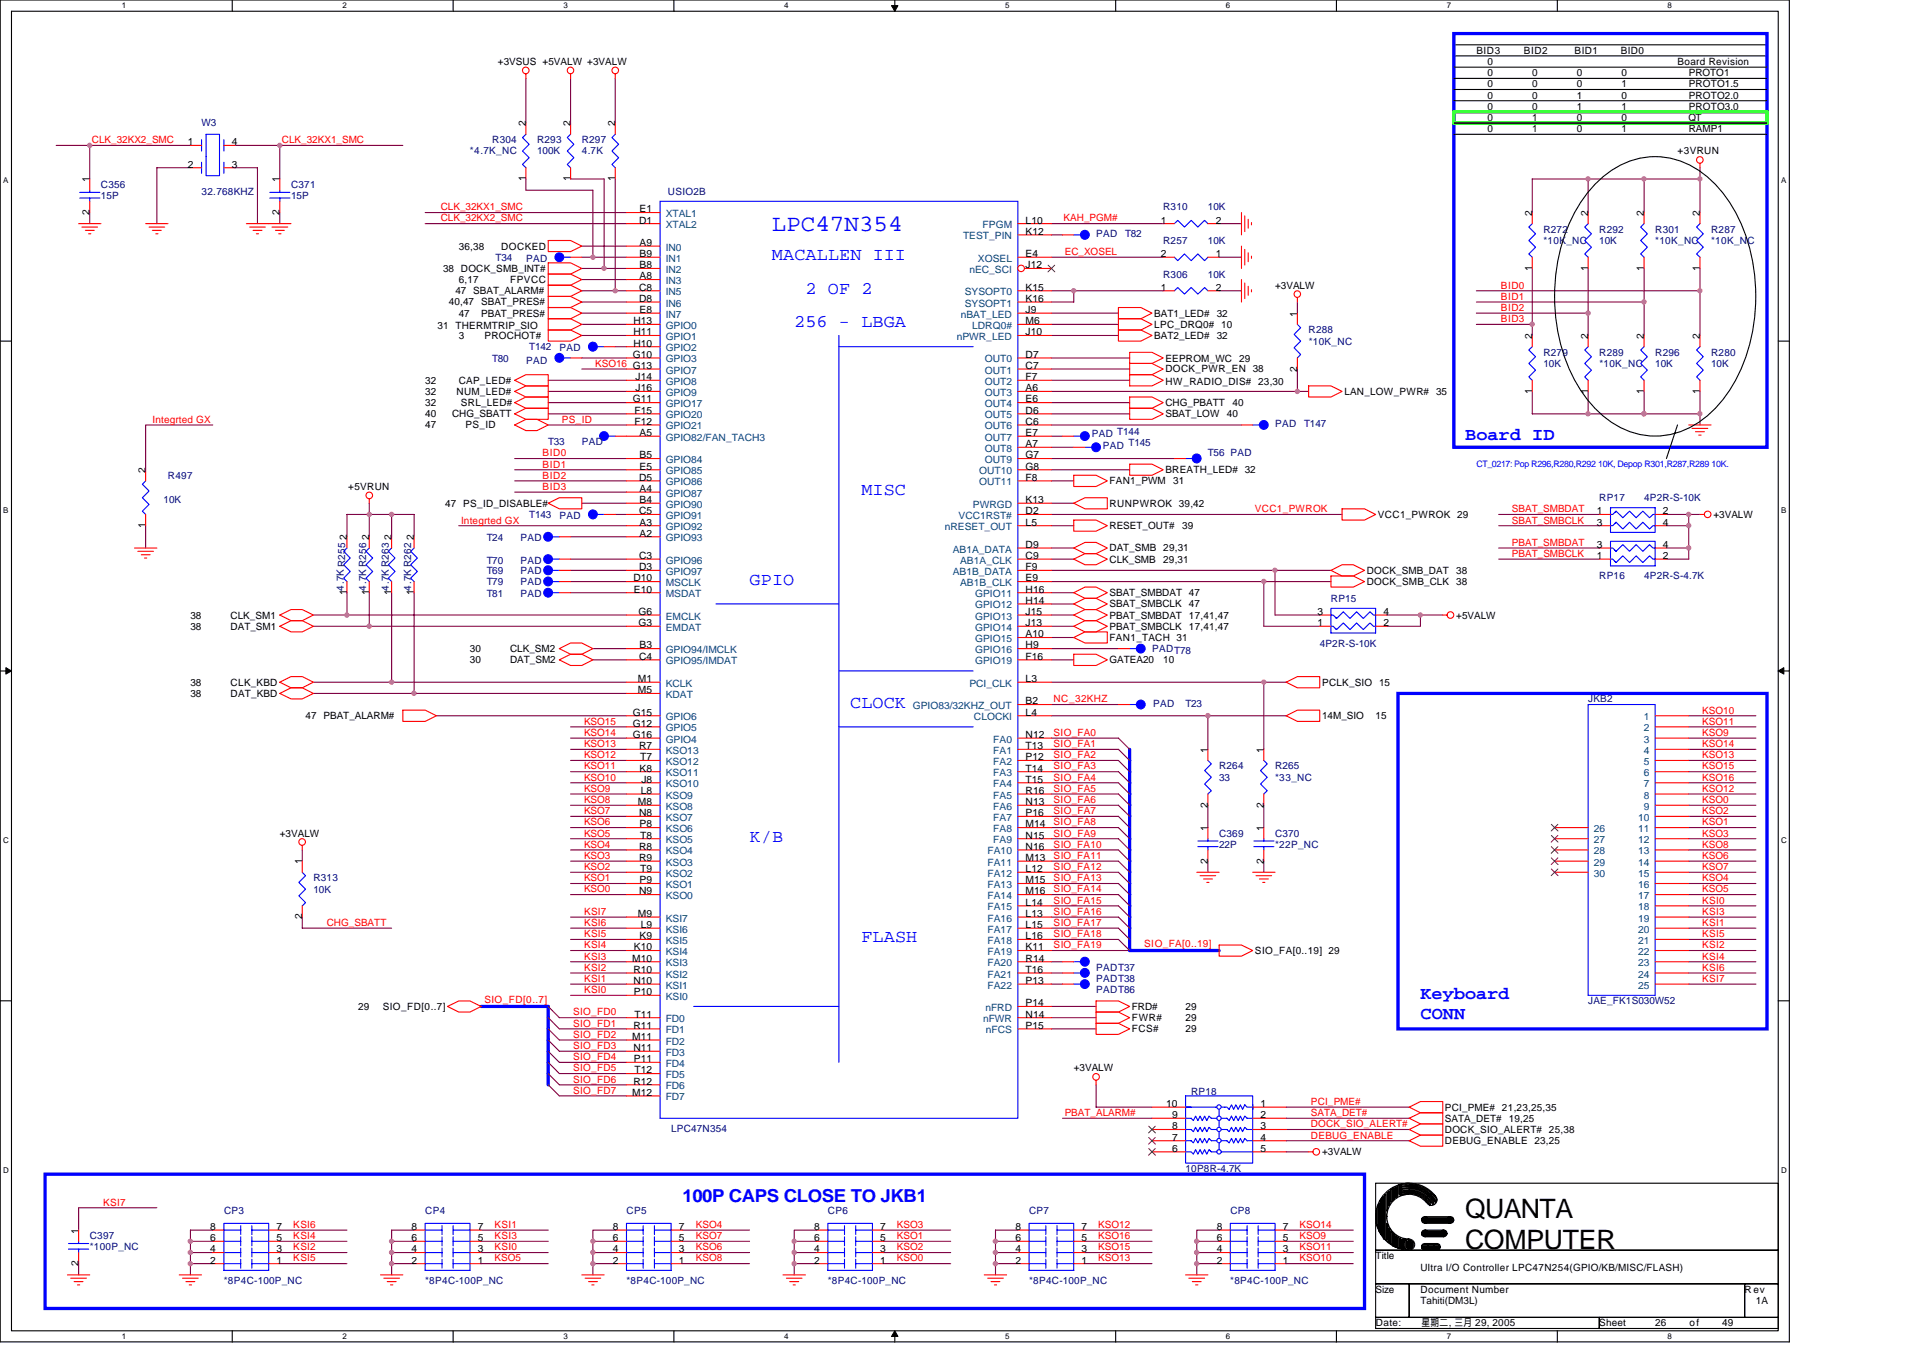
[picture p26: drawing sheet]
<svg xmlns="http://www.w3.org/2000/svg" width="297mm" height="210mm" viewBox="0 0 297 210" stroke-linecap="round" stroke-linejoin="round" font-family="sans-serif">
<defs><g id="words">
<g font-size="4.1">
<text x="226.3" y="188.2">QUANTA</text>
<text x="226.3" y="192.9">COMPUTER</text>
</g>
<text font-size="3.6" fill="#00f" x="119.2" y="35.7">LPC47N354</text>
<g font-size="2.8" fill="#00f">
<text x="119.2" y="40.2">MACALLEN III</text>
<text x="124.4" y="45.4">2 OF 2</text>
<text x="122.7" y="50.6">256 - LBGA</text>
<text x="226.3" y="67.9">Board ID</text>
<text x="133.1" y="76.5">MISC</text>
<text x="115.8" y="90.3">GPIO</text>
<text x="131.3" y="109.3">CLOCK</text>
<text x="115.8" y="130">K/B</text>
<text x="133.1" y="145.6">FLASH</text>
<text x="219.4" y="154.3">Keyboard</text>
<text x="219.4" y="157.4">CONN</text>
<text x="105.4" y="185.7">100P CAPS CLOSE TO JKB1</text>
</g>
<g font-size="1.5">
<text x="76.9" y="10">+3VSUS +5VALW +3VALW</text>
<text x="228" y="8.3">BID3</text>
<text x="229.8" y="10">0</text>
<text x="229.8" y="11.8">0</text>
<text x="235.4" y="8.3">BID2</text>
<text x="236.7" y="11.8">0</text>
<text x="243.2" y="8.3">BID1</text>
<text x="243.6" y="11.8">0</text>
<text x="250.3" y="8.3">BID0</text>
<text x="250.5" y="11.8">0</text>
<text x="259.1" y="10">Board Revision</text>
<text x="260.9" y="11.8">PROTO1</text>
<text x="229.8" y="13.5">0</text>
<text x="229.8" y="17">0</text>
<text x="229.8" y="15.2">0</text>
<text x="236.7" y="15.2">0</text>
<text x="236.7" y="13.5">0</text>
<text x="236.7" y="17">0</text>
<text x="243.6" y="15.2">1</text>
<text x="243.6" y="17">1</text>
<text x="243.6" y="13.5">0</text>
<text x="250.5" y="15.2">0</text>
<text x="250.5" y="17">1</text>
<text x="250.5" y="13.5">1</text>
<text x="260.9" y="15.2">PROTO2.0</text>
<text x="260.9" y="13.5">PROTO1.5</text>
<text x="260.9" y="17">PROTO3.0</text>
<text x="29" y="22.4">1</text>
<text x="35.8" y="22.4">4</text>
<text x="81.2" y="19.5" transform="rotate(-90 81.2 19.5)">2</text>
<text x="88.1" y="19.5" transform="rotate(-90 88.1 19.5)">2</text>
<text x="95" y="19.5" transform="rotate(-90 95 19.5)">2</text>
<text x="229.8" y="18.7">0</text>
<text x="229.8" y="20.4">0</text>
<text x="236.7" y="20.4">1</text>
<text x="236.7" y="18.7">1</text>
<text x="243.6" y="20.4">0</text>
<text x="243.6" y="18.7">0</text>
<text x="250.5" y="20.4">1</text>
<text x="250.5" y="18.7">0</text>
<text x="259.1" y="23.9">+3VRUN</text>
<text x="260.8" y="18.7">QT</text>
<text x="260.9" y="20.4">RAMP1</text>
<text x="13.8" y="28.2" transform="rotate(-90 13.8 28.2)">1</text>
<text x="29" y="25.9">2</text>
<text x="35.8" y="25.9">3</text>
<text x="43.2" y="28.2" transform="rotate(-90 43.2 28.2)">1</text>
<text x="81.2" y="28" transform="rotate(-90 81.2 28)">1</text>
<text x="88.1" y="28" transform="rotate(-90 88.1 28)">1</text>
<text x="95" y="28" transform="rotate(-90 95 28)">1</text>
<text x="13.8" y="33.2" transform="rotate(-90 13.8 33.2)">2</text>
<text x="43.2" y="33.2" transform="rotate(-90 43.2 33.2)">2</text>
<text x="98.7" y="34.5">D1</text>
<text x="98.8" y="32.8">E1</text>
<text x="158.4" y="34.5">L10</text>
<text x="179.3" y="34.5">1</text>
<text x="187.8" y="34.5">2</text>
<text x="236.7" y="33.3" transform="rotate(-90 236.7 33.3)">2</text>
<text x="245.3" y="33.3" transform="rotate(-90 245.3 33.3)">2</text>
<text x="253.9" y="33.3" transform="rotate(-90 253.9 33.3)">2</text>
<text x="262.6" y="33.3" transform="rotate(-90 262.6 33.3)">2</text>
<text x="68.4" y="42">38 DOCK_SMB_INT#</text>
<text x="70.9" y="38.5">36,38</text>
<text x="77.4" y="38.5">DOCKED</text>
<text x="98.8" y="38">A9</text>
<text x="98.8" y="39.7">B9</text>
<text x="98.8" y="41.4">B8</text>
<text x="158.4" y="41.4">J12</text>
<text x="158.4" y="39.7">E4</text>
<text x="158.4" y="36.3">K12</text>
<text x="179.3" y="39.7">2</text>
<text x="187.8" y="39.7">1</text>
<text x="236.7" y="41.8" transform="rotate(-90 236.7 41.8)">1</text>
<text x="245.3" y="41.8" transform="rotate(-90 245.3 41.8)">1</text>
<text x="253.9" y="41.8" transform="rotate(-90 253.9 41.8)">1</text>
<text x="262.6" y="41.8" transform="rotate(-90 262.6 41.8)">1</text>
<text x="69.3" y="47.2">40,47 SBAT_PRES#</text>
<text x="70.4" y="45.4">47 SBAT_ALARM#</text>
<text x="70.9" y="43.7">6,17</text>
<text x="78.8" y="43.7">FPVCC</text>
<text x="98.7" y="44.9">C8</text>
<text x="98.7" y="46.6">D8</text>
<text x="98.8" y="43.2">A8</text>
<text x="158.4" y="44.9">K15</text>
<text x="158.4" y="46.6">K16</text>
<text x="179.3" y="44.9">1</text>
<text x="187.8" y="44.9">2</text>
<text x="197" y="44.6">+3VALW</text>
<text x="67.6" y="50.8">31 THERMTRIP_SIO</text>
<text x="70.9" y="52.4">3</text>
<text x="70.9" y="48.9">47</text>
<text x="74.3" y="48.9">PBAT_PRES#</text>
<text x="74.8" y="52.4">PROCHOT#</text>
<text x="97.8" y="50.1">H13</text>
<text x="97.8" y="51.8">H11</text>
<text x="97.8" y="53.5">H10</text>
<text x="98.8" y="48.3">E8</text>
<text x="158.4" y="50.1">M6</text>
<text x="158.4" y="51.8">J10</text>
<text x="158.4" y="48.3">J9</text>
<text x="178.3" y="52.4">BAT2_LED#</text>
<text x="178.3" y="48.9">BAT1_LED#</text>
<text x="178.3" y="50.6">LPC_DRQ0# 10</text>
<text x="188" y="52.4">32</text>
<text x="188" y="48.9">32</text>
<text x="200.4" y="48.9" transform="rotate(-90 200.4 48.9)">1</text>
<text x="236.7" y="52.3" transform="rotate(-90 236.7 52.3)">2</text>
<text x="245.3" y="52.3" transform="rotate(-90 245.3 52.3)">2</text>
<text x="253.9" y="52.3" transform="rotate(-90 253.9 52.3)">2</text>
<text x="262.6" y="52.3" transform="rotate(-90 262.6 52.3)">2</text>
<text x="65.7" y="59.3">32</text>
<text x="70.9" y="59.3">CAP_LED#</text>
<text x="97.7" y="55.3">G10</text>
<text x="98.2" y="58.7">J14</text>
<text x="158.4" y="57">C7</text>
<text x="158.4" y="58.7">F7</text>
<text x="158.4" y="55.3">D7</text>
<text x="180" y="56">EEPROM_WC</text>
<text x="180" y="57.5">DOCK_PWR_EN 38</text>
<text x="180" y="59.4">HW_RADIO_DIS# 23,30</text>
<text x="191.4" y="56">29</text>
<text x="200.4" y="57.4" transform="rotate(-90 200.4 57.4)">2</text>
<text x="65.7" y="61">32</text>
<text x="65.7" y="62.7">32</text>
<text x="65.7" y="64.5">40</text>
<text x="69.8" y="64.5">CHG_SBATT</text>
<text x="70.5" y="61">NUM_LED#</text>
<text x="71.2" y="62.7">SRL_LED#</text>
<text x="97.7" y="62.2">G11</text>
<text x="98" y="63.9">F15</text>
<text x="98" y="65.6">F12</text>
<text x="98.2" y="60.4">J16</text>
<text x="158.4" y="60.4">A6</text>
<text x="158.4" y="62.2">E6</text>
<text x="158.4" y="63.9">D6</text>
<text x="158.4" y="65.6">C6</text>
<text x="180" y="64.5">SBAT_LOW</text>
<text x="180" y="62.7">CHG_PBATT</text>
<text x="189.5" y="64.5">40</text>
<text x="190.4" y="62.7">40</text>
<text x="207.7" y="61">LAN_LOW_PWR# 35</text>
<text x="236.7" y="60.8" transform="rotate(-90 236.7 60.8)">1</text>
<text x="245.3" y="60.8" transform="rotate(-90 245.3 60.8)">1</text>
<text x="253.9" y="60.8" transform="rotate(-90 253.9 60.8)">1</text>
<text x="262.6" y="60.8" transform="rotate(-90 262.6 60.8)">1</text>
<text x="65.7" y="66.2">47</text>
<text x="71.9" y="66.2">PS_ID</text>
<text x="98.8" y="67.4">A5</text>
<text x="98.8" y="70.8">B5</text>
<text x="158.4" y="67.4">E7</text>
<text x="158.4" y="70.8">G7</text>
<text x="158.4" y="69.1">A7</text>
<text x="22.5" y="73.1" transform="rotate(-90 22.5 73.1)">2</text>
<text x="53.8" y="75.7">+5VRUN</text>
<text x="98.7" y="74.3">D5</text>
<text x="98.8" y="72.5">E5</text>
<text x="98.8" y="76">A4</text>
<text x="98.8" y="77.7">B4</text>
<text x="158.4" y="77.7">K13</text>
<text x="158.4" y="74.3">F8</text>
<text x="158.4" y="72.5">G8</text>
<text x="171.4" y="74.8">FAN1_PWM</text>
<text x="180" y="73.1">BREATH_LED# 32</text>
<text x="181.2" y="74.8">31</text>
<text x="22.5" y="81.6" transform="rotate(-90 22.5 81.6)">1</text>
<text x="53.6" y="83.4" transform="rotate(-90 53.6 83.4)">2</text>
<text x="57" y="83.4" transform="rotate(-90 57 83.4)">2</text>
<text x="60.5" y="83.4" transform="rotate(-90 60.5 83.4)">2</text>
<text x="63.9" y="83.4" transform="rotate(-90 63.9 83.4)">2</text>
<text x="68.8" y="78.3">47 PS_ID_DISABLE#</text>
<text x="98.7" y="79.4">C5</text>
<text x="98.8" y="81.2">A3</text>
<text x="98.8" y="82.9">A2</text>
<text x="158.4" y="81.2">L5</text>
<text x="158.4" y="79.4">D2</text>
<text x="171.4" y="78.3">RUNPWROK 39,42</text>
<text x="171.4" y="81.7">RESET_OUT#</text>
<text x="182.6" y="81.7">39</text>
<text x="212.8" y="80">VCC1_PWROK 29</text>
<text x="246.7" y="79.4">1</text>
<text x="246.7" y="81.2">3</text>
<text x="256.9" y="79.4">2</text>
<text x="256.9" y="81.2">4</text>
<text x="264.7" y="80">+3VALW</text>
<text x="97.8" y="89.8">D10</text>
<text x="98.7" y="86.3">C3</text>
<text x="98.7" y="88.1">D3</text>
<text x="158.4" y="88.1">F9</text>
<text x="158.4" y="84.6">D9</text>
<text x="158.4" y="89.8">E9</text>
<text x="158.4" y="86.3">C9</text>
<text x="171.4" y="85.2">DAT_SMB 29,31</text>
<text x="171.4" y="86.9">CLK_SMB</text>
<text x="179.7" y="86.9">29,31</text>
<text x="211.1" y="88.6">DOCK_SMB_DAT</text>
<text x="224.9" y="88.6">38</text>
<text x="246.7" y="86.3">1</text>
<text x="246.7" y="84.6">3</text>
<text x="256.9" y="86.3">2</text>
<text x="256.9" y="84.6">4</text>
<text x="29.4" y="95.5">38</text>
<text x="35.6" y="95.5">CLK_SM1</text>
<text x="53.6" y="91.9" transform="rotate(-90 53.6 91.9)">1</text>
<text x="57" y="91.9" transform="rotate(-90 57 91.9)">1</text>
<text x="60.5" y="91.9" transform="rotate(-90 60.5 91.9)">1</text>
<text x="63.9" y="91.9" transform="rotate(-90 63.9 91.9)">1</text>
<text x="97.9" y="91.5">E10</text>
<text x="98.6" y="95">G6</text>
<text x="158.4" y="91.5">H16</text>
<text x="158.4" y="93.3">H14</text>
<text x="158.4" y="95">J15</text>
<text x="171.4" y="93.8">SBAT_SMBCLK</text>
<text x="171.4" y="92.1">SBAT_SMBDAT 47</text>
<text x="171.4" y="95.5">PBAT_SMBDAT 17,41,47</text>
<text x="183.6" y="93.8">47</text>
<text x="203.5" y="95">3</text>
<text x="211.1" y="90.4">DOCK_SMB_CLK</text>
<text x="213.7" y="95">4</text>
<text x="224.9" y="90.4">38</text>
<text x="224.9" y="95.5">+5VALW</text>
<text x="29.4" y="97.3">38</text>
<text x="35.6" y="97.3">DAT_SM1</text>
<text x="72.6" y="100.7">30</text>
<text x="78.8" y="100.7">CLK_SM2</text>
<text x="98.6" y="96.7">G3</text>
<text x="98.7" y="101.9">C4</text>
<text x="98.8" y="100.2">B3</text>
<text x="158.4" y="101.9">F16</text>
<text x="158.4" y="96.7">J13</text>
<text x="158.4" y="98.4">A10</text>
<text x="158.4" y="100.2">H9</text>
<text x="171.4" y="99">FAN1_TACH 31</text>
<text x="171.4" y="97.3">PBAT_SMBCLK</text>
<text x="183.6" y="97.3">17,41,47</text>
<text x="203.5" y="96.7">1</text>
<text x="213.7" y="96.7">2</text>
<text x="29.4" y="107.6">38</text>
<text x="29.4" y="105.9">38</text>
<text x="35.6" y="107.6">DAT_KBD</text>
<text x="35.6" y="105.9">CLK_KBD</text>
<text x="72.6" y="102.4">30</text>
<text x="78.8" y="102.4">DAT_SM2</text>
<text x="98.5" y="105.3">M1</text>
<text x="98.5" y="107.1">M5</text>
<text x="158.4" y="105.3">L3</text>
<text x="171.4" y="102.4">GATEA20</text>
<text x="179.7" y="102.4">10</text>
<text x="204.2" y="105.9">PCLK_SIO 15</text>
<text x="47.2" y="111.1">47 PBAT_ALARM#</text>
<text x="97.7" y="114">G16</text>
<text x="97.7" y="112.2">G12</text>
<text x="97.7" y="110.5">G15</text>
<text x="158.4" y="114">N12</text>
<text x="158.4" y="110.5">L4</text>
<text x="158.4" y="108.8">B2</text>
<text x="204.2" y="111.1">14M_SIO</text>
<text x="212.5" y="111.1">15</text>
<text x="98.7" y="115.7">R7</text>
<text x="98.8" y="119.2">K8</text>
<text x="98.9" y="117.4">T7</text>
<text x="158.4" y="115.7">T13</text>
<text x="158.4" y="117.4">P12</text>
<text x="158.4" y="119.2">T14</text>
<text x="186.6" y="116.2" transform="rotate(-90 186.6 116.2)">1</text>
<text x="195.2" y="116.2" transform="rotate(-90 195.2 116.2)">1</text>
<text x="98.5" y="124.4">M8</text>
<text x="99" y="122.6">L8</text>
<text x="99.1" y="120.9">J8</text>
<text x="158.4" y="120.9">T15</text>
<text x="158.4" y="122.6">R16</text>
<text x="158.4" y="124.4">N13</text>
<text x="186.6" y="124.7" transform="rotate(-90 186.6 124.7)">2</text>
<text x="195.2" y="124.7" transform="rotate(-90 195.2 124.7)">2</text>
<text x="43.2" y="129.2">+3VALW</text>
<text x="98.7" y="126.1">N8</text>
<text x="98.7" y="131.3">R8</text>
<text x="98.8" y="127.8">P8</text>
<text x="98.9" y="129.5">T8</text>
<text x="158.4" y="126.1">P16</text>
<text x="158.4" y="127.8">M14</text>
<text x="158.4" y="129.5">N15</text>
<text x="158.4" y="131.3">N16</text>
<text x="186.6" y="128.3" transform="rotate(-90 186.6 128.3)">1</text>
<text x="195.2" y="128.3" transform="rotate(-90 195.2 128.3)">1</text>
<text x="46.7" y="133.5" transform="rotate(-90 46.7 133.5)">1</text>
<text x="98.7" y="133">R9</text>
<text x="98.8" y="136.4">P9</text>
<text x="98.9" y="134.7">T9</text>
<text x="158.4" y="133">M13</text>
<text x="158.4" y="134.7">L12</text>
<text x="158.4" y="136.4">M15</text>
<text x="186.6" y="133.4" transform="rotate(-90 186.6 133.4)">2</text>
<text x="195.2" y="133.4" transform="rotate(-90 195.2 133.4)">2</text>
<text x="46.7" y="142" transform="rotate(-90 46.7 142)">2</text>
<text x="98.5" y="141.6">M9</text>
<text x="98.7" y="138.2">N9</text>
<text x="99" y="143.3">L9</text>
<text x="158.4" y="138.2">M16</text>
<text x="158.4" y="139.9">L14</text>
<text x="158.4" y="141.6">L13</text>
<text x="158.4" y="143.3">L15</text>
<text x="97.7" y="148.5">M10</text>
<text x="97.9" y="146.8">K10</text>
<text x="98.8" y="145.1">K9</text>
<text x="158.4" y="145.1">L16</text>
<text x="158.4" y="146.8">K11</text>
<text x="158.4" y="148.5">R14</text>
<text x="193.8" y="147.4">SIO_FA[0..19] 29</text>
<text x="55.3" y="156">29</text>
<text x="59.1" y="156">SIO_FD[0..7]</text>
<text x="97.8" y="150.3">R10</text>
<text x="97.8" y="152">N10</text>
<text x="97.9" y="153.7">P10</text>
<text x="158.4" y="155.4">P14</text>
<text x="158.4" y="150.3">T16</text>
<text x="158.4" y="152">P13</text>
<text x="174.8" y="156">FRD#</text>
<text x="183.1" y="156">29</text>
<text x="97.7" y="160.6">M11</text>
<text x="97.8" y="158.9">R11</text>
<text x="98" y="157.2">T11</text>
<text x="158.4" y="157.2">N14</text>
<text x="158.4" y="158.9">P15</text>
<text x="174.8" y="157.7">FWR#</text>
<text x="174.8" y="159.4">FCS#</text>
<text x="183.1" y="159.4">29</text>
<text x="183.1" y="157.7">29</text>
<text x="97.8" y="162.3">N11</text>
<text x="97.8" y="167.5">R12</text>
<text x="97.9" y="164.1">P11</text>
<text x="98" y="165.8">T12</text>
<text x="165.9" y="165.5">+3VALW</text>
<text x="97.7" y="169.2">M12</text>
<text x="180.1" y="171">10</text>
<text x="181" y="172.7">9</text>
<text x="194.7" y="171">1</text>
<text x="194.7" y="172.7">2</text>
<text x="223.2" y="171.5">PCI_PME#</text>
<text x="223.2" y="173.3">SATA_DET#</text>
<text x="232" y="171.5">21,23,25,35</text>
<text x="233" y="173.3">19,25</text>
<text x="181" y="174.4">8</text>
<text x="181" y="176.2">7</text>
<text x="181" y="177.9">6</text>
<text x="194.7" y="174.4">3</text>
<text x="194.7" y="176.2">4</text>
<text x="194.7" y="177.9">5</text>
<text x="204.2" y="178.4">+3VALW</text>
<text x="223.2" y="175">DOCK_SIO_ALERT# 25,38</text>
<text x="223.2" y="176.7">DEBUG_ENABLE 23,25</text>
<text x="12.1" y="190.5" transform="rotate(-90 12.1 190.5)">1</text>
<text x="32.5" y="190">8</text>
<text x="32.5" y="191.7">6</text>
<text x="42.7" y="191.7">5</text>
<text x="42.7" y="190">7</text>
<text x="63.6" y="190">8</text>
<text x="63.6" y="191.7">6</text>
<text x="73.8" y="191.7">5</text>
<text x="73.8" y="190">7</text>
<text x="94.7" y="190">8</text>
<text x="94.7" y="191.7">6</text>
<text x="104.9" y="191.7">5</text>
<text x="104.9" y="190">7</text>
<text x="125.8" y="190">8</text>
<text x="125.8" y="191.7">6</text>
<text x="136" y="191.7">5</text>
<text x="136" y="190">7</text>
<text x="156.9" y="190">8</text>
<text x="156.9" y="191.7">6</text>
<text x="167.1" y="191.7">5</text>
<text x="167.1" y="190">7</text>
<text x="187.9" y="190">8</text>
<text x="187.9" y="191.7">6</text>
<text x="198.2" y="191.7">5</text>
<text x="198.2" y="190">7</text>
<text x="12.1" y="195.6" transform="rotate(-90 12.1 195.6)">2</text>
<text x="32.5" y="193.4">4</text>
<text x="32.5" y="195.2">2</text>
<text x="42.7" y="195.2">1</text>
<text x="42.7" y="193.4">3</text>
<text x="63.6" y="193.4">4</text>
<text x="63.6" y="195.2">2</text>
<text x="73.8" y="195.2">1</text>
<text x="73.8" y="193.4">3</text>
<text x="94.7" y="193.4">4</text>
<text x="94.7" y="195.2">2</text>
<text x="104.9" y="195.2">1</text>
<text x="104.9" y="193.4">3</text>
<text x="125.8" y="193.4">4</text>
<text x="125.8" y="195.2">2</text>
<text x="136" y="195.2">1</text>
<text x="136" y="193.4">3</text>
<text x="156.9" y="193.4">4</text>
<text x="156.9" y="195.2">2</text>
<text x="167.1" y="195.2">1</text>
<text x="167.1" y="193.4">3</text>
<text x="187.9" y="193.4">4</text>
<text x="187.9" y="195.2">2</text>
<text x="198.2" y="195.2">1</text>
<text x="198.2" y="193.4">3</text>
<text x="212.5" y="194.5">Title</text>
<text x="219.4" y="196.2">Ultra I/O Controller LPC47N254(GPIO/KB/MISC/FLASH)</text>
<text x="212.5" y="199.7">Size</text>
<text x="219.4" y="199.7">Document Number</text>
<text x="219.4" y="201.4">Tahiti(DM3L)</text>
<text x="269.5" y="199.7">Rev</text>
<text x="271.2" y="201.4">1A</text>
<text x="212.5" y="204.9">Date:</text>
<text x="219.6" y="204.9">星期二, 三月 29, 2005</text>
<text x="247" y="204.9">Sheet</text>
<text x="255.7" y="204.9">26</text>
<text x="261" y="204.9">of</text>
<text x="266" y="204.9">49</text>
</g>
<g font-size="1.5" fill="#f00">
<text x="14.2" y="22.1">CLK_32KX2_SMC</text>
<text x="43.6" y="22.1">CLK_32KX1_SMC</text>
<text x="68.1" y="34.2">CLK_32KX2_SMC</text>
<text x="68.1" y="32.5">CLK_32KX1_SMC</text>
<text x="164.3" y="34.2">KAH_PGM#</text>
<text x="164.5" y="39.4">EC_XOSEL</text>
<text x="231.8" y="44.6">BID0</text>
<text x="231.8" y="46.3">BID1</text>
<text x="231.8" y="48">BID2</text>
<text x="231.8" y="49.8">BID3</text>
<text x="91.9" y="56.7">KSO16 G13</text>
<text x="23.6" y="65.3">Integrted GX</text>
<text x="86.8" y="65.3">PS_ID</text>
<text x="83.8" y="70.5">BID0</text>
<text x="83.8" y="75.7">BID3</text>
<text x="83.8" y="73.9">BID2</text>
<text x="83.8" y="72.2">BID1</text>
<text x="71.2" y="80.9">Integrted GX</text>
<text x="193.8" y="79.1">VCC1_PWROK</text>
<text x="233.5" y="79.1">SBAT_SMBDAT</text>
<text x="233.5" y="80.9">SBAT_SMBCLK</text>
<text x="233.5" y="84.3">PBAT_SMBDAT</text>
<text x="233.5" y="86">PBAT_SMBCLK</text>
<text x="90.2" y="113.7">KSO14</text>
<text x="90.2" y="111.9">KSO15</text>
<text x="162.7" y="113.7">SIO_FA0</text>
<text x="162.7" y="108.5">NC_32KHZ</text>
<text x="262.9" y="111.9">KSO11</text>
<text x="262.9" y="113.7">KSO9</text>
<text x="262.9" y="110.2">KSO10</text>
<text x="90.2" y="118.9">KSO11</text>
<text x="90.2" y="117.1">KSO12</text>
<text x="90.2" y="115.4">KSO13</text>
<text x="162.7" y="117.1">SIO_FA2</text>
<text x="162.7" y="118.9">SIO_FA3</text>
<text x="162.7" y="115.4">SIO_FA1</text>
<text x="262.9" y="118.9">KSO15</text>
<text x="262.9" y="117.1">KSO13</text>
<text x="262.9" y="115.4">KSO14</text>
<text x="90.2" y="124">KSO8</text>
<text x="90.2" y="125.8">KSO7</text>
<text x="90.2" y="120.6">KSO10</text>
<text x="90.2" y="122.3">KSO9</text>
<text x="162.7" y="122.3">SIO_FA5</text>
<text x="162.7" y="120.6">SIO_FA4</text>
<text x="162.7" y="124">SIO_FA6</text>
<text x="162.7" y="125.8">SIO_FA7</text>
<text x="262.9" y="122.3">KSO12</text>
<text x="262.9" y="124">KSO0</text>
<text x="262.9" y="125.8">KSO2</text>
<text x="262.9" y="120.6">KSO16</text>
<text x="90.2" y="130.9">KSO4</text>
<text x="90.2" y="129.2">KSO5</text>
<text x="90.2" y="127.5">KSO6</text>
<text x="162.7" y="127.5">SIO_FA8</text>
<text x="162.7" y="129.2">SIO_FA9</text>
<text x="162.7" y="130.9">SIO_FA10</text>
<text x="262.9" y="129.2">KSO3</text>
<text x="262.9" y="127.5">KSO1</text>
<text x="262.9" y="130.9">KSO8</text>
<text x="90.2" y="132.7">KSO3</text>
<text x="90.2" y="137.8">KSO0</text>
<text x="90.2" y="136.1">KSO1</text>
<text x="90.2" y="134.4">KSO2</text>
<text x="162.7" y="132.7">SIO_FA11</text>
<text x="162.7" y="137.8">SIO_FA14</text>
<text x="162.7" y="134.4">SIO_FA12</text>
<text x="162.7" y="136.1">SIO_FA13</text>
<text x="262.9" y="132.7">KSO6</text>
<text x="262.9" y="137.8">KSO5</text>
<text x="262.9" y="134.4">KSO7</text>
<text x="262.9" y="136.1">KSO4</text>
<text x="50.5" y="143">CHG_SBATT</text>
<text x="90.2" y="141.3">KSI7</text>
<text x="90.2" y="143">KSI6</text>
<text x="162.7" y="139.6">SIO_FA15</text>
<text x="162.7" y="141.3">SIO_FA16</text>
<text x="162.7" y="143">SIO_FA17</text>
<text x="262.9" y="141.3">KSI3</text>
<text x="262.9" y="139.6">KSI0</text>
<text x="262.9" y="143">KSI1</text>
<text x="90.2" y="148.2">KSI3</text>
<text x="90.2" y="146.5">KSI4</text>
<text x="90.2" y="144.8">KSI5</text>
<text x="90.2" y="149.9">KSI2</text>
<text x="162.7" y="144.8">SIO_FA18</text>
<text x="162.7" y="146.5">SIO_FA19</text>
<text x="176.7" y="146.3">SIO_FA[0..19]</text>
<text x="262.9" y="144.8">KSI5</text>
<text x="262.9" y="146.5">KSI2</text>
<text x="262.9" y="149.9">KSI6</text>
<text x="262.9" y="148.2">KSI4</text>
<text x="74.8" y="154.9">SIO_FD[0..7]</text>
<text x="90.2" y="153.4">KSI0</text>
<text x="90.2" y="151.7">KSI1</text>
<text x="262.9" y="151.7">KSI7</text>
<text x="88.5" y="160.3">SIO_FD2</text>
<text x="88.5" y="156.8">SIO_FD0</text>
<text x="88.5" y="158.6">SIO_FD1</text>
<text x="88.5" y="162">SIO_FD3</text>
<text x="88.5" y="163.7">SIO_FD4</text>
<text x="88.5" y="165.5">SIO_FD5</text>
<text x="88.5" y="167.2">SIO_FD6</text>
<text x="88.5" y="168.9">SIO_FD7</text>
<text x="164.5" y="172.4">PBAT_ALARM#</text>
<text x="202.5" y="170.7">PCI_PME#</text>
<text x="202.5" y="172.4">SATA_DET#</text>
<text x="202.5" y="175.9">DEBUG_ENABLE</text>
<text x="202.5" y="174.1">DOCK_SIO_ALERT#</text>
<text x="15.9" y="186.2">KSI7</text>
<text x="45.3" y="191.4">KSI4</text>
<text x="45.3" y="189.7">KSI6</text>
<text x="76.4" y="189.7">KSI1</text>
<text x="76.4" y="191.4">KSI3</text>
<text x="107.5" y="189.7">KSO4</text>
<text x="107.5" y="191.4">KSO7</text>
<text x="138.6" y="189.7">KSO3</text>
<text x="138.6" y="191.4">KSO1</text>
<text x="169.6" y="189.7">KSO12</text>
<text x="169.6" y="191.4">KSO16</text>
<text x="200.7" y="191.4">KSO9</text>
<text x="200.7" y="189.7">KSO14</text>
<text x="45.3" y="193.1">KSI2</text>
<text x="45.3" y="194.8">KSI5</text>
<text x="76.4" y="193.1">KSI0</text>
<text x="76.4" y="194.8">KSO5</text>
<text x="107.5" y="193.1">KSO6</text>
<text x="107.5" y="194.8">KSO8</text>
<text x="138.6" y="194.8">KSO0</text>
<text x="138.6" y="193.1">KSO2</text>
<text x="169.6" y="193.1">KSO15</text>
<text x="169.6" y="194.8">KSO13</text>
<text x="200.7" y="194.8">KSO10</text>
<text x="200.7" y="193.1">KSO11</text>
</g>
<g font-size="1.5" fill="#000080">
<text x="31.1" y="19.5">W3</text>
<text x="72.6" y="23.9">*4.7K_NC</text>
<text x="76" y="22.1">R304</text>
<text x="82.9" y="22.1">R293</text>
<text x="82.9" y="23.9">100K</text>
<text x="89.9" y="22.1">R297</text>
<text x="89.9" y="23.9">4.7K</text>
<text x="15.6" y="29">C356</text>
<text x="45" y="29">C371</text>
<text x="15.6" y="30.8">15P</text>
<text x="31.1" y="30.1">32.768KHZ</text>
<text x="45" y="30.8">15P</text>
<text x="103.2" y="30.1">USIO2B</text>
<text x="179.7" y="32.5">R310</text>
<text x="186.6" y="32.5">10K</text>
<text x="238.4" y="35.9">R272</text>
<text x="247" y="35.9">R292</text>
<text x="255.7" y="35.9">R301</text>
<text x="264.3" y="35.9">R287</text>
<text x="76.5" y="40.3">T34</text>
<text x="81.3" y="40.4">PAD</text>
<text x="169.3" y="36.6">PAD</text>
<text x="173.8" y="36.6">T82</text>
<text x="179.7" y="37.7">R257</text>
<text x="186.6" y="37.7">10K</text>
<text x="238.4" y="37.7">*10K_NC</text>
<text x="247" y="37.7">10K</text>
<text x="255.7" y="37.7">*10K_NC</text>
<text x="264.3" y="37.7">*10K_NC</text>
<text x="179.7" y="42.9">R306</text>
<text x="186.6" y="42.9">10K</text>
<text x="202.1" y="51.5">R288</text>
<text x="202.2" y="53.2">*10K_NC</text>
<text x="76" y="56">T80</text>
<text x="81.3" y="56.2">PAD</text>
<text x="81.7" y="54.1">T142</text>
<text x="86.4" y="54.3">PAD</text>
<text x="238.4" y="54.9">R279</text>
<text x="238.4" y="56.7">10K</text>
<text x="247" y="54.9">R289</text>
<text x="247.1" y="56.7">*10K_NC</text>
<text x="255.7" y="54.9">R296</text>
<text x="255.7" y="56.7">10K</text>
<text x="264.3" y="54.9">R280</text>
<text x="264.3" y="56.7">10K</text>
<text x="197" y="66">PAD</text>
<text x="201.4" y="66">T147</text>
<text x="84.7" y="68.8">T33</text>
<text x="89.9" y="68.8">PAD</text>
<text x="168.7" y="67.6">PAD T144</text>
<text x="170.4" y="69.3">PAD T145</text>
<text x="186.6" y="70.5">T56 PAD</text>
<text x="25.3" y="77.7">10K</text>
<text x="25.9" y="74">R497</text>
<text x="247" y="77.4">RP17</text>
<text x="254" y="77.4">4P2R-S-10K</text>
<text x="75.2" y="83.6">T24</text>
<text x="80.4" y="83.6">PAD</text>
<text x="81.7" y="80">T143</text>
<text x="86.4" y="80.2">PAD</text>
<text x="75.2" y="88.6">T69</text>
<text x="75.2" y="87.1">T70</text>
<text x="80.4" y="88.6">PAD</text>
<text x="80.4" y="87.1">PAD</text>
<text x="247" y="89.5">RP16</text>
<text x="254" y="89.5">4P2R-S-4.7K</text>
<text x="53.1" y="91.2" transform="rotate(-90 53.1 91.2)">4.7K R255</text>
<text x="56.6" y="91.2" transform="rotate(-90 56.6 91.2)">4.7K R256</text>
<text x="60" y="91.2" transform="rotate(-90 60 91.2)">4.7K R263</text>
<text x="63.5" y="91.2" transform="rotate(-90 63.5 91.2)">4.7K R262</text>
<text x="75.2" y="90.4">T79</text>
<text x="75.2" y="92.3">T81</text>
<text x="80.4" y="90.4">PAD</text>
<text x="80.4" y="92.3">PAD</text>
<text x="205.6" y="92.9">RP15</text>
<text x="178" y="100.7">PADT78</text>
<text x="203.9" y="99.9">4P2R-S-10K</text>
<text x="178.1" y="109.2">PAD</text>
<text x="183.1" y="109.2">T23</text>
<text x="245.3" y="108.5">JKB2</text>
<text x="188.3" y="118.9">R264</text>
<text x="197" y="118.9">R265</text>
<text x="188.3" y="120.6">33</text>
<text x="197" y="120.6">*33_NC</text>
<text x="188.3" y="129.2">C369</text>
<text x="188.3" y="130.9">22P</text>
<text x="197" y="129.2">C370</text>
<text x="197" y="130.9">*22P_NC</text>
<text x="48.4" y="136.1">R313</text>
<text x="48.4" y="137.9">10K</text>
<text x="169.3" y="149.9">PADT37</text>
<text x="169.3" y="153.4">PADT86</text>
<text x="169.3" y="151.7">PADT38</text>
<text x="245.3" y="155.1">JAE_FK1S030W52</text>
<text x="184" y="169.1">RP18</text>
<text x="103.7" y="174.8">LPC47N354</text>
<text x="183.1" y="181">10P8R-4.7K</text>
<text x="13.9" y="191.4">C397</text>
<text x="34.6" y="187.4">CP3</text>
<text x="65.7" y="187.4">CP4</text>
<text x="96.8" y="187.4">CP5</text>
<text x="127.9" y="187.4">CP6</text>
<text x="159" y="187.4">CP7</text>
<text x="190.1" y="187.4">CP8</text>
<text x="13.9" y="193.1">*100P_NC</text>
<text x="34.6" y="198.3">*8P4C-100P_NC</text>
<text x="65.7" y="198.3">*8P4C-100P_NC</text>
<text x="96.8" y="198.3">*8P4C-100P_NC</text>
<text x="127.9" y="198.3">*8P4C-100P_NC</text>
<text x="159" y="198.3">*8P4C-100P_NC</text>
<text x="190" y="198.3">*8P4C-100P_NC</text>
</g>
<g font-size="1.5" fill="#004080">
<text x="102.8" y="33.5">XTAL1</text>
<text x="102.8" y="35.2">XTAL2</text>
<text x="151.8" y="35.2">FPGM</text>
<text x="102.8" y="38.7">IN0</text>
<text x="102.8" y="40.4">IN1</text>
<text x="148.8" y="37">TEST_PIN</text>
<text x="151.1" y="40.4">XOSEL</text>
<text x="102.8" y="42.2">IN2</text>
<text x="102.8" y="43.9">IN3</text>
<text x="102.8" y="45.6">IN5</text>
<text x="102.8" y="47.3">IN6</text>
<text x="149" y="45.6">SYSOPT0</text>
<text x="149" y="47.3">SYSOPT1</text>
<text x="149.7" y="42.2">nEC_SCI</text>
<text x="102.8" y="49.1">IN7</text>
<text x="102.8" y="50.8">GPIO0</text>
<text x="102.8" y="52.5">GPIO1</text>
<text x="147.8" y="52.5">nPWR_LED</text>
<text x="148.4" y="49.1">nBAT_LED</text>
<text x="150.2" y="50.8">LDRQ0#</text>
<text x="102.8" y="54.3">GPIO2</text>
<text x="102.8" y="56">GPIO3</text>
<text x="102.8" y="57.7">GPIO7</text>
<text x="102.8" y="59.4">GPIO8</text>
<text x="152.1" y="57.7">OUT1</text>
<text x="152.1" y="59.4">OUT2</text>
<text x="152.1" y="56">OUT0</text>
<text x="102.8" y="62.9">GPIO17</text>
<text x="102.8" y="64.6">GPIO20</text>
<text x="102.8" y="61.2">GPIO9</text>
<text x="152.1" y="61.2">OUT3</text>
<text x="152.1" y="62.9">OUT4</text>
<text x="152.1" y="64.6">OUT5</text>
<text x="102.8" y="68.1">GPIO82/FAN_TACH3</text>
<text x="102.8" y="66.3">GPIO21</text>
<text x="102.8" y="71.5">GPIO84</text>
<text x="152.1" y="68.1">OUT7</text>
<text x="152.1" y="71.5">OUT9</text>
<text x="152.1" y="69.8">OUT8</text>
<text x="152.1" y="66.3">OUT6</text>
<text x="102.8" y="73.3">GPIO85</text>
<text x="102.8" y="75">GPIO86</text>
<text x="102.8" y="76.7">GPIO87</text>
<text x="151.2" y="75">OUT11</text>
<text x="151.2" y="73.3">OUT10</text>
<text x="102.8" y="78.4">GPIO90</text>
<text x="102.8" y="80.2">GPIO91</text>
<text x="102.8" y="81.9">GPIO92</text>
<text x="102.8" y="83.6">GPIO93</text>
<text x="145.9" y="81.9">nRESET_OUT</text>
<text x="148.1" y="80.2">VCC1RST#</text>
<text x="150.3" y="78.4">PWRGD</text>
<text x="102.8" y="87.1">GPIO96</text>
<text x="102.8" y="88.8">GPIO97</text>
<text x="147.2" y="88.8">AB1B_DATA</text>
<text x="147.2" y="85.3">AB1A_DATA</text>
<text x="148.3" y="87.1">AB1A_CLK</text>
<text x="102.8" y="95.7">EMCLK</text>
<text x="102.8" y="90.5">MSCLK</text>
<text x="102.8" y="92.2">MSDAT</text>
<text x="148.3" y="90.5">AB1B_CLK</text>
<text x="150.6" y="92.2">GPIO11</text>
<text x="150.6" y="94">GPIO12</text>
<text x="150.6" y="95.7">GPIO13</text>
<text x="102.8" y="97.4">EMDAT</text>
<text x="102.8" y="100.9">GPIO94/IMCLK</text>
<text x="150.6" y="97.4">GPIO14</text>
<text x="150.6" y="99.2">GPIO15</text>
<text x="150.6" y="100.9">GPIO16</text>
<text x="102.8" y="106.1">KCLK</text>
<text x="102.8" y="107.8">KDAT</text>
<text x="102.8" y="102.6">GPIO95/IMDAT</text>
<text x="149.7" y="106.1">PCI_CLK</text>
<text x="150.6" y="102.6">GPIO19</text>
<text x="102.8" y="113">GPIO5</text>
<text x="102.8" y="111.3">GPIO6</text>
<text x="141" y="109.5">GPIO83/32KHZ_OUT</text>
<text x="150.4" y="111.3">CLOCKI</text>
<text x="253.9" y="111.3">1</text>
<text x="253.9" y="113">2</text>
<text x="102.8" y="114.7">GPIO4</text>
<text x="102.8" y="116.4">KSO13</text>
<text x="102.8" y="118.2">KSO12</text>
<text x="102.8" y="119.9">KSO11</text>
<text x="153.4" y="114.7">FA0</text>
<text x="153.4" y="116.4">FA1</text>
<text x="153.4" y="118.2">FA2</text>
<text x="153.4" y="119.9">FA3</text>
<text x="253.9" y="114.7">3</text>
<text x="253.9" y="118.2">5</text>
<text x="253.9" y="116.4">4</text>
<text x="253.9" y="119.9">6</text>
<text x="102.8" y="121.6">KSO10</text>
<text x="102.8" y="123.3">KSO9</text>
<text x="102.8" y="125.1">KSO8</text>
<text x="153.4" y="121.6">FA4</text>
<text x="153.4" y="123.3">FA5</text>
<text x="153.4" y="125.1">FA6</text>
<text x="253.9" y="121.6">7</text>
<text x="253.9" y="125.1">9</text>
<text x="253.9" y="123.3">8</text>
<text x="102.8" y="126.8">KSO7</text>
<text x="102.8" y="128.5">KSO6</text>
<text x="102.8" y="130.2">KSO5</text>
<text x="102.8" y="132">KSO4</text>
<text x="152.5" y="132">FA10</text>
<text x="153.4" y="126.8">FA7</text>
<text x="153.4" y="128.5">FA8</text>
<text x="153.4" y="130.2">FA9</text>
<text x="246.2" y="130.2">27</text>
<text x="246.2" y="128.5">26</text>
<text x="246.2" y="132">28</text>
<text x="253" y="128.5">11</text>
<text x="253" y="132">13</text>
<text x="253" y="126.8">10</text>
<text x="253" y="130.2">12</text>
<text x="102.8" y="133.7">KSO3</text>
<text x="102.8" y="135.4">KSO2</text>
<text x="102.8" y="137.2">KSO1</text>
<text x="152.5" y="133.7">FA11</text>
<text x="152.5" y="135.4">FA12</text>
<text x="152.5" y="137.2">FA13</text>
<text x="246.2" y="133.7">29</text>
<text x="246.2" y="135.4">30</text>
<text x="253" y="135.4">15</text>
<text x="253" y="133.7">14</text>
<text x="253" y="137.2">16</text>
<text x="102.8" y="142.3">KSI7</text>
<text x="102.8" y="138.9">KSO0</text>
<text x="152.5" y="138.9">FA14</text>
<text x="152.5" y="140.6">FA15</text>
<text x="152.5" y="142.3">FA16</text>
<text x="253" y="138.9">17</text>
<text x="253" y="142.3">19</text>
<text x="253" y="140.6">18</text>
<text x="102.8" y="144.1">KSI6</text>
<text x="102.8" y="145.8">KSI5</text>
<text x="102.8" y="147.5">KSI4</text>
<text x="102.8" y="149.2">KSI3</text>
<text x="152.5" y="144.1">FA17</text>
<text x="152.5" y="145.8">FA18</text>
<text x="152.5" y="147.5">FA19</text>
<text x="152.5" y="149.2">FA20</text>
<text x="253" y="145.8">21</text>
<text x="253" y="149.2">23</text>
<text x="253" y="144.1">20</text>
<text x="253" y="147.5">22</text>
<text x="102.8" y="151">KSI2</text>
<text x="102.8" y="152.7">KSI1</text>
<text x="102.8" y="154.4">KSI0</text>
<text x="152.5" y="151">FA21</text>
<text x="152.5" y="152.7">FA22</text>
<text x="253" y="152.7">25</text>
<text x="253" y="151">24</text>
<text x="102.8" y="157.9">FD0</text>
<text x="102.8" y="159.6">FD1</text>
<text x="102.8" y="161.3">FD2</text>
<text x="151.8" y="157.9">nFWR</text>
<text x="152.2" y="156.1">nFRD</text>
<text x="152.3" y="159.6">nFCS</text>
<text x="102.8" y="163.1">FD3</text>
<text x="102.8" y="164.8">FD4</text>
<text x="102.8" y="166.5">FD5</text>
<text x="102.8" y="168.3">FD6</text>
<text x="102.8" y="170">FD7</text>
</g>
<text font-size="1.4" fill="#00f" x="228" y="72.1">CT_0217: Pop R296,R280,R292 10K, Depop R301,R287,R289 10K.</text>
<g font-size="1.2">
<text x="18.8" y="1.3">1</text>
<text x="52.9" y="1.3">2</text>
<text x="87" y="1.3">3</text>
<text x="121.1" y="1.3">4</text>
<text x="155.3" y="1.3">5</text>
<text x="189.4" y="1.3">6</text>
<text x="223.5" y="1.3">7</text>
<text x="257.6" y="1.3">8</text>
<text x=".5" y="28.3">A</text>
<text x="275.1" y="28.3">A</text>
<text x=".5" y="79.2">B</text>
<text x="275.1" y="79.2">B</text>
<text x=".5" y="130.2">C</text>
<text x="275.1" y="130.2">C</text>
<text x=".5" y="181.1">D</text>
<text x="275.1" y="181.1">D</text>
<text x="18.8" y="206.8">1</text>
<text x="52.9" y="206.8">2</text>
<text x="87" y="206.8">3</text>
<text x="121.1" y="206.8">4</text>
<text x="155.3" y="206.8">5</text>
<text x="189.4" y="206.8">6</text>
<text x="223.5" y="206.8">7</text>
<text x="257.6" y="206.8">8</text>
</g>
</g></defs>
<path d="M0 0h276.4v207.3h-276.4zM1.8 1.7h272.9v203.8h-272.9z" fill="none" stroke="#000" stroke-width=".17"/>
<g fill="#fff">
<path d="M18.8 .2h.7v1.4h-.7z"/>
<path d="M18.8 205.7h.7v1.4h-.7z"/>
</g>
<path d="M35.9 0v1.7M35.9 205.5v1.8" fill="none" stroke="#000" stroke-width=".17"/>
<g fill="#fff">
<path d="M52.9 .2h.7v1.4h-.7z"/>
<path d="M52.9 205.7h.7v1.4h-.7z"/>
</g>
<path d="M70 0v1.7M70 205.5v1.8" fill="none" stroke="#000" stroke-width=".17"/>
<g fill="#fff">
<path d="M87 .2h.7v1.4h-.7z"/>
<path d="M87 205.7h.7v1.4h-.7z"/>
</g>
<path d="M104.1 0v1.7M104.1 205.5v1.8" fill="none" stroke="#000" stroke-width=".17"/>
<g fill="#fff">
<path d="M121.1 .2h.7v1.4h-.7z"/>
<path d="M121.1 205.7h.7v1.4h-.7z"/>
</g>
<path d="M138.2 0v1.7M138.2 205.5v1.8" fill="none" stroke="#000" stroke-width=".17"/>
<path d="M137.7 .9h1l-.5 .8zM138.2 205.5l.5 .9h-1z" fill="#000" stroke="#000" stroke-width=".15"/>
<g fill="#fff">
<path d="M155.3 .2h.6v1.4h-.6z"/>
<path d="M155.3 205.7h.6v1.4h-.6z"/>
</g>
<path d="M172.3 0v1.7M172.3 205.5v1.8" fill="none" stroke="#000" stroke-width=".17"/>
<g fill="#fff">
<path d="M189.4 .2h.6v1.4h-.6z"/>
<path d="M189.4 205.7h.6v1.4h-.6z"/>
</g>
<path d="M206.4 0v1.7M206.4 205.5v1.8" fill="none" stroke="#000" stroke-width=".17"/>
<g fill="#fff">
<path d="M223.5 .2h.6v1.4h-.6z"/>
<path d="M223.5 205.7h.6v1.4h-.6z"/>
</g>
<path d="M240.6 0v1.7M240.6 205.5v1.8" fill="none" stroke="#000" stroke-width=".17"/>
<g fill="#fff">
<path d="M257.6 .2h.7v1.4h-.7z"/>
<path d="M257.6 205.7h.7v1.4h-.7z"/>
<path d="M.5 27.2h.8v1.4h-.8z"/>
<path d="M275.1 27.2h.8v1.4h-.8z"/>
<path d="M.5 78.1h.8v1.4h-.8z"/>
<path d="M275.1 78.1h.8v1.4h-.8z"/>
</g>
<path d="M0 52.7h1.8M274.7 52.7h1.7" fill="none" stroke="#000" stroke-width=".17"/>
<g fill="#fff">
<path d="M.5 129.1h.8v1.4h-.8z"/>
<path d="M275.1 129.1h.9v1.4h-.9z"/>
</g>
<path d="M0 103.6h1.8M274.7 103.6h1.7" fill="none" stroke="#000" stroke-width=".17"/>
<path d="M.9 103.1l.9 .5-.9 .5zM274.7 103.6l.8-.5v1z" fill="#000" stroke="#000" stroke-width=".15"/>
<g fill="#fff">
<path d="M.5 180h.8v1.4h-.8z"/>
<path d="M275.1 180h.9v1.4h-.9z"/>
</g>
<g fill="none" stroke="#000" stroke-width=".17">
<path d="M224.6 6.9h48.3v10.4h-48.3zM224.6 8.6h48.3M224.6 17.3h48.3M224.6 10.4h48.3M224.6 12.1h48.3M224.6 19h48.3M224.6 13.8h48.3M224.6 15.6h48.3M224.6 20.7h48.3M246.7 28.1a12.1 12.1 0 0 1 14.4-2.6 18.7 18.7 0 0 1 8.6 11 28.6 28.6 0 0 1-2.2 23.2 15.4 15.4 0 0 1-9 7.3 12.2 12.2 0 0 1-11.8-3.6 24.3 24.3 0 0 1-6.5-15.7 26.3 26.3 0 0 1 5.5-18.4zM259.1 65.6l-1.7 5.2M0 154.6h1.8"/>
<path d="M274.7 154.6h1.7M212.5 182.8h62.2v10.3h-62.2zM212.5 193.1h62.2v5.2h-62.2zM212.5 198.3h5.2v5.2h-5.2zM212.7 186.7v2.4l.1 .6v-3.5l.2-.3v4.3l.2 .2v-4.9l.2-.3v5.5l.1 .2v-5.9l.2-.2v6.6M213.9 191.4v-6.8l.2-.1v7.1h.1v-2.6l.2 .3v2.4l.2 .2v-2.2l.1 .3v2.1l.2 .1v-2l.2 .2v2h.2v-1.9l.1 .2v1.9h.2v-1.7l.2 .1v1.6l.1 .2v-1.8l.2 .2v1.6h.2v-1.4M214.2 184.1v3l.2-.6v-2.4l.2-.1v2.2l.1-.2v-2.2l.2-.2v2.1l.2-.2v-2.1h.2v1.9l.1-.1v-1.8l.2-.1v1.7l.2-.2v-1.5l.1-.2v1.7M216.3 184.2a4 4 0 0 1 4.8 1.7M216.3 184a4.2 4.2 0 0 1 5.1 2.1M216.3 183.8a4.3 4.3 0 0 1 5.2 2.3M216.3 183.6a4.5 4.5 0 0 1 5.2 2.1M216.3 183.5a4.7 4.7 0 0 1 5.4 2.2"/>
<path d="M216.3 183.1a4.9 4.9 0 0 1 5.7 2.2M216.3 191.2v.2h.2v1.4h.1v-1.4h.2v1.5h-.3l.5-1.5M216.3 182.9v1.7l-.2-.1v-1.4zM216.3 184.6a3.6 3.6 0 0 1 4.5 1.6M216.3 184.4a3.8 3.8 0 0 1 4.7 1.8M216.4 183.2a4.8 4.8 0 0 1 5.4 2.3M216.5 183.1v1.4M217 191.4h.1M217 191.4v1.5l.2-.1v-1.4l.1 .3v1.2h.2v-1.3h.2v1.3h.1v-1.3h.2v1.3l.2-.1v-1.1l.2 .2v.7M217.7 182.8l-1.6 .2M217.7 184.5l-1.3 .1M217.7 198.3h51.8v5.2h-51.8z"/>
<path d="M219.7 188.1h4.7v.2h-4.8v.1h5l-.2 .2h-4.7l.2 .2h4.5M219.7 190.2h3.7v.2h-3.7l-.1 .1h3.9l-.1 .2h-3.8l.3 .2h3.3M219.7 192.2h2.6v.2h-2.7v.2h2.9l-.2 .2h-2.7l.3 .1h2.4M220.1 192.1h1.9M220.1 193.1h1.9M220.1 191h2.9M220.1 190h2.9M220.1 189h4M220.1 187.9h4M220.3 185.7a3.4 3.4 0 0 0-3.8-1 3.4 3.4 0 0 0-2.3 3.2 3.4 3.4 0 0 0 3.5 3.5M221.7 184.7a5.2 5.2 0 0 0-5.7-1.7 5.2 5.2 0 0 0-3.5 4.9v-.1a5.2 5.2 0 0 0 5.2 5.3M269.5 198.3h5.2v5.2h-5.2z"/>
<path d="M212.5 203.5h34.5v1.7h-34.5zM247 203.5h27.7v1.7h-27.7z"/>
<circle cx="217.7" cy="192.2" r=".85"/>
<circle cx="220.1" cy="190.5" r=".51"/>
<circle cx="220.1" cy="188.4" r=".51"/>
<circle cx="220.1" cy="192.6" r=".51"/>
<circle cx="221.1" cy="185.3" r=".86"/>
<circle cx="222" cy="192.6" r=".51"/>
<circle cx="223" cy="190.5" r=".51"/>
<circle cx="224" cy="188.4" r=".51"/>
</g>
<g fill="none" stroke="#800040" stroke-width=".17">
<path d="M81.2 12.1v6.9M88.1 12.1v6.9M95 12.1v6.9M8.7 22.5h20.7M13.9 22.5v5.1M13.9 32.8v1.7M29.4 25.9h-5.2v8.6M36.3 22.5h25.9M36.3 25.9h3.5v8.6M43.2 22.5v5.1M43.2 32.8v1.7M65.7 34.5h31.1"/>
<path d="M65.7 32.8h31.1M81.2 27.6v1.8h10.4v10.3M88.1 27.6h5.2v13.9M89.9 39.7h6.9M89.9 38h6.9M95 27.6v17.3M162.4 34.5h17.3M162.4 39.7h17.3M162.4 36.3h1.7M188.3 34.5h3.5M188.3 39.7h3.5M245.3 27.6v5.2"/>
<path d="M254 27.6v5.2M262.6 27.6h-25.9v5.2M262.6 25.9v6.9M84.7 58.7h12.1M89.9 46.7h6.9M89.9 57h6.9M89.9 44.9h6.9M89.9 51.8h6.9M89.9 48.4h6.9M89.9 41.5h6.9M89.9 50.1h6.9M89.9 43.2h6.9"/>
<path d="M89.9 55.3h6.9M95 53.6h1.8M162.4 44.9h3.5v1.8h-3.5M162.4 57h12.1M162.4 51.8h10.4M162.4 48.4h10.4M162.4 50.1h10.4M162.4 55.3h12.1M162.4 58.7h12.1M165.9 44.9h13.8M188.3 44.9h3.5M200.4 46.7v1.7"/>
<path d="M200.4 57v3.5M228 46.7h26M228 44.9h34.6M228 48.4h17.3M228 50.1h8.7M236.7 41.5v10.3M245.3 41.5v10.3M254 41.5v10.3M262.6 41.5v10.3M32.9 65.6h-10.4v7M57 77.7v5.2M60.5 79.5v3.4"/>
<path d="M79.5 74.3h17.3M79.5 70.8h17.3M79.5 76h17.3M79.5 72.6h17.3M84.7 62.2h12.1M84.7 65.6h12.1M84.7 60.5h12.1M84.7 63.9h12.1M89.9 77.7h6.9M95 79.5h1.8M162.4 74.3h3.5M162.4 70.8h19"/>
<path d="M162.4 79.5h44.9M162.4 77.7h3.5M162.4 62.2h12.1M162.4 65.6h29.4M162.4 60.5h39.7M162.4 63.9h12.1M162.4 72.6h12.1M162.4 67.4h1.7M162.4 69.1h3.5M231.5 79.5h15.5M236.7 60.5v3.4h25.9M245.3 60.5v3.4"/>
<path d="M254 60.5v3.4M257.4 79.5h5.2M260.9 79.5v1.7M262.6 60.5v5.1M22.5 81.2v3.4M48.4 96.7h48.4M48.4 95h48.4M53.6 82.9v-3.4h10.4v3.4M53.6 91.5v3.5M57 91.5v5.2M60.5 91.5v13.9M64 91.5v15.6"/>
<path d="M70.9 81.2h25.9M88.1 88.1h8.7M88.1 91.5h8.7M88.1 86.4h8.7M88.1 82.9h8.7M88.1 89.8h8.7M162.4 96.7h3.5M162.4 95h3.5M162.4 88.1h43.2M162.4 91.5h3.5M162.4 81.2h3.5M162.4 98.5h3.5"/>
<path d="M162.4 86.4h3.5M162.4 89.8h43.2M162.4 93.3h3.5M162.4 84.6h3.5M195.2 89.8v6.9h8.7M197 88.1v6.9h6.9M214.2 95h5.2M222.9 95h-3.5v1.7h-5.2M231.5 81.2h15.5M231.5 86.4h15.5M231.5 84.6h15.5M257.4 81.2h3.5v3.4"/>
<path d="M257.4 84.6h3.5M260.9 84.6v1.8h-3.5M48.4 105.4h48.4M48.4 107.1h48.4M67.4 110.6h29.4M88.1 117.5h8.7M88.1 114h8.7M88.1 119.2h8.7M88.1 115.7h8.7M88.1 112.3h8.7M91.6 101.9h5.2M91.6 100.2h5.2"/>
<path d="M162.4 105.4h36.3M162.4 117.5h10.4l1.7 1.7M162.4 114h10.4l1.7 1.7M162.4 110.6h36.3M162.4 101.9h3.5M162.4 119.2h10.4l1.7 1.7M162.4 115.7h10.4l1.7 1.8M162.4 108.8h10.4M162.4 100.2h10.4M186.6 110.6v5.1M195.2 105.4v10.3M260.9 117.5h10.3"/>
<path d="M260.9 114h10.3M260.9 110.6h10.3M260.9 119.2h10.3M260.9 115.7h10.3M260.9 112.3h10.3M46.7 131.3v1.7M88.1 127.8h8.7M88.1 124.4h8.7M88.1 133h8.7M88.1 129.5h8.7M88.1 138.2h8.7M88.1 134.7h8.7"/>
<path d="M88.1 131.3h8.7M88.1 122.6h8.7M88.1 136.5h8.7M88.1 120.9h8.7M88.1 126.1h8.7M162.4 127.8h10.4l1.7 1.7M162.4 124.4h10.4l1.7 1.7M162.4 139.9h10.4l1.7 1.7M162.4 133h10.4l1.7 1.7M162.4 129.5h10.4l1.7 1.8M162.4 138.2h10.4l1.7 1.7M162.4 134.7h10.4l1.7 1.8"/>
<path d="M162.4 131.3h10.4l1.7 1.7M162.4 122.6h10.4l1.7 1.8M162.4 136.5h10.4l1.7 1.7M162.4 120.9h10.4l1.7 1.7M162.4 126.1h10.4l1.7 1.7M186.6 124.4v3.4M186.6 133v1.7M195.2 124.4v3.4M195.2 133v1.7M260.9 127.8h10.3M260.9 124.4h10.3M260.9 139.9h10.3"/>
<path d="M260.9 133h10.3M260.9 129.5h10.3M260.9 138.2h10.3M260.9 134.7h10.3M260.9 131.3h10.3M260.9 122.6h10.3M260.9 136.5h10.3M260.9 120.9h10.3M260.9 126.1h10.3M46.7 141.6v1.8h13.8M84.7 158.9l1.7 1.7h10.4M84.7 155.4l1.7 1.8h10.4"/>
<path d="M84.7 157.2l1.7 1.7h10.4M88.1 148.5h8.7M88.1 150.3h8.7M88.1 141.6h8.7M88.1 153.7h8.7M88.1 146.8h8.7M88.1 145.1h8.7M88.1 152h8.7M88.1 143.4h8.7M162.4 148.5h1.7M162.4 150.3h1.7M162.4 141.6h10.4l1.7 1.8"/>
<path d="M162.4 145.1h10.4l1.7 1.7h-12.1M162.4 157.2h6.9M162.4 152h1.7M162.4 158.9h6.9M162.4 143.4h10.4l1.7 1.7M162.4 155.4h6.9M260.9 148.5h10.3M260.9 150.3h10.3M260.9 141.6h10.3M260.9 146.8h10.3M260.9 145.1h10.3M260.9 152h10.3"/>
<path d="M260.9 143.4h10.3M84.7 160.6l1.7 1.8h10.4M84.7 162.4l1.7 1.7h10.4M84.7 164.1l1.7 1.7h10.4M84.7 165.8l1.7 1.8h10.4M84.7 167.6l1.7 1.7h10.4M164.1 172.7h13.8M169.3 167.6v3.4h8.6M198.7 177.9h3.4M198.7 176.2h19M198.7 171h19M198.7 174.5h19"/>
<path d="M198.7 172.7h19M12.1 195.2v1.7M24.2 186.5h-12.1v3.5M29.4 191.7h3.5M29.4 193.5h3.5M29.4 195.2h3.5M32.9 190h-3.5v6.9M43.2 191.7h10.4M43.2 193.5h10.4M43.2 190h10.4M43.2 195.2h10.4M60.5 191.7h3.5"/>
<path d="M60.5 193.5h3.5M60.5 195.2h3.5M64 190h-3.5v6.9M74.3 191.7h10.4M74.3 193.5h10.4M74.3 190h10.4M74.3 195.2h10.4M91.6 191.7h3.4M91.6 193.5h3.4M91.6 195.2h3.4M91.6 191.7v5.2M95 190h-3.4v1.7"/>
<path d="M105.4 191.7h10.4M105.4 193.5h10.4M105.4 190h10.4M105.4 195.2h10.4M122.7 191.7h3.4M122.7 193.5h3.4M122.7 195.2h3.4M122.7 191.7v5.2M126.1 190h-3.4v1.7M136.5 191.7h10.4M136.5 193.5h10.4M136.5 190h10.4"/>
<path d="M136.5 195.2h10.4M153.8 191.7h3.4M153.8 193.5h3.4M153.8 195.2h3.4M157.2 190h-3.4v6.9M167.6 191.7h10.3M167.6 193.5h10.3M167.6 190h10.3M167.6 195.2h10.3M184.9 191.7h3.4M184.9 193.5v1.7M184.9 193.5h3.4"/>
<path d="M188.3 190h-3.4v3.5M188.3 195.2h-3.4v1.7M198.7 191.7h10.3M198.7 193.5h10.3M198.7 190h10.3M198.7 195.2h10.3"/>
</g>
<path d="M224.6 5.2h48.3v63.9h-48.3zM174.5 115.7v31.1h13.8M215.9 107.1h57v51.8h-57zM74.3 155.4h10.4v12.2M7 181.4h203.8v20.7h-203.8z" fill="none" stroke="#00f" stroke-width=".51"/>
<g fill="none" stroke="#f00" stroke-width=".17">
<path d="M81.2 11.4v.7M81.2 19v1.7M88.1 11.4v.7M88.1 19v1.7M95 11.4v.7M95 19v1.7M12.1 34.5h3.5M12.7 35.1h2.4M13.2 35.6h1.4M13.7 36.1h.3M13.9 27.6v1.8M13.9 31.1v1.7"/>
<path d="M22.5 34.5h3.4M23 35.1h2.4M23.5 35.6h1.4M24.1 36.1h.3M38.1 34.5h6.9M38.6 35.1h2.4M39.1 35.6h1.4M39.6 36.1h.3M42 35.1h2.4M42.5 35.6h1.4M43 36.1h.4M43.2 27.6v1.8"/>
<path d="M43.2 31.1v1.7M81.2 25.9v1.7M84.7 37.1h3.4l1.8 .9-1.8 .9h-3.4zM88.1 25.9v1.7M95 25.9v1.7M96.8 39.7h5.2M96.8 38h5.2M157.2 34.5h5.2M157.2 39.7h5.2M157.2 36.3h5.2M164.1 36.3h1.8M179.7 34.5h1.7"/>
<path d="M179.7 39.7h1.7M186.6 34.5h1.7M186.6 39.7h1.7M191.8 32.8v3.5M191.8 38v3.5M192.3 33.3v2.5M192.3 38.5v2.4M192.8 33.9v1.3M192.8 39.1v1.3M193.3 34.4v.3M193.3 39.6v.3M236.7 32.8v1.7"/>
<path d="M236.7 39.7v1.8M245.3 32.8v1.7M245.3 39.7v1.8M262.6 25.2v.7M262.6 32.8v1.7M262.6 39.7v1.8M79.5 58.7l1.7-.8h3.5v1.7h-3.5zM84.7 42.3h3.4l1.8 .9-1.8 .8h-3.4zM84.7 40.6h3.4l1.8 .9-1.8 .8h-3.4zM84.7 47.5h3.4l1.8 .9-1.8 .8h-3.4zM84.7 45.8h3.4l1.8 .9-1.8 .8h-3.4zM84.7 51h3.4l1.8 .8-1.8 .9h-3.4z"/>
<path d="M84.7 49.2h3.4l1.8 .9-1.8 .9h-3.4zM84.7 44h3.4l1.8 .9-1.8 .9h-3.4zM88.1 55.3h1.8M96.8 55.3h5.2M96.8 44.9h5.2M96.8 41.5h5.2M96.8 43.2h5.2M96.8 46.7h5.2M96.8 48.4h5.2M96.8 50.1h5.2M96.8 51.8h5.2M96.8 53.6h5.2"/>
<path d="M96.8 57h5.2M157.2 44.9h5.2M157.2 48.4h5.2M157.2 50.1h5.2M172.8 51h3.4l1.7 .8-1.7 .9h-3.4zM172.8 47.5h3.4l1.7 .9-1.7 .8h-3.4zM172.8 49.2h3.4l1.7 .9-1.7 .9h-3.4zM174.5 54.4h3.4l1.8 .9-1.8 .8h-3.4zM174.5 56.1h3.4l1.8 .9-1.8 .9h-3.4zM174.5 57.9h3.4l1.8 .8-1.8 .9h-3.4zM179.7 44.9h1.7M186.6 44.9h1.7"/>
<path d="M191.8 43.2v3.5M192.3 43.7v2.4M192.8 44.2v1.4M193.3 44.7v.4M200.4 46v.7M200.4 48.4v1.7M200.4 55.3v1.7M202.1 59.6h3.5l1.7 .9-1.7 .8h-3.5zM236.7 51.8v1.8M236.7 58.7v1.8M254 51.8v1.8M254 58.7v1.8"/>
<path d="M262.6 51.8v1.8M262.6 58.7v1.8M22.5 72.6v1.7M22.5 79.5v1.7M57 77v.7M79.5 60.5l1.7-.9h3.5v1.7h-3.5zM79.5 62.2l1.7-.9h3.5v1.8h-3.5zM79.5 63.9l1.7-.8h3.5v1.7h-3.5zM79.5 65.6l1.7-.8h1.7l1.8 .8-1.8 .9h-1.7zM84.7 77.7l1.7-.8h3.5v1.7h-3.5zM93.3 79.5h1.7M95 67.4h7"/>
<path d="M96.8 65.6h5.2M96.8 62.2h5.2M96.8 63.9h5.2M157.2 67.4h5.2M157.2 77.7h5.2M164.1 67.4h1.8M165.9 73.4h3.4l1.7 .9-1.7 .8h-3.4zM165.9 77.7l1.7-.8h3.4v1.7h-3.4zM165.9 69.1h1.7M174.5 63.1h3.4l1.8 .8-1.8 .9h-3.4zM174.5 61.3h3.4l1.8 .9-1.8 .9h-3.4zM174.5 71.7h3.4l1.8 .9-1.8 .8h-3.4z"/>
<path d="M191.8 65.6h1.7M207.3 78.6h3.5l1.7 .9-1.7 .8h-3.5zM247 79.5h1.8M255.7 79.5h1.7M260.9 65.6h3.4M261.4 66.2h2.4M261.9 66.7h1.4M262.4 67.2h.4M262.6 79.5h.7M20.8 84.6h3.4M21.3 85.2h2.4M21.8 85.7h1.4"/>
<path d="M22.3 86.2h.4M43.2 96.7l1.8-.8h1.7l1.7 .8-1.7 .9h-1.7zM43.2 95l1.8-.9h1.7l1.7 .9-1.7 .9h-1.7zM53.6 82.9v1.7M53.6 89.8v1.7M60.5 82.9v1.7M60.5 89.8v1.7M64 82.9v1.7M64 89.8v1.7M86.4 82.9h1.7M86.4 89.8h1.7M86.4 88.1h1.7"/>
<path d="M96.8 95h5.2M96.8 96.7h5.2M157.2 89.8h5.2M157.2 88.1h5.2M165.9 84.6l1.7-.8h1.7l1.7 .8-1.7 .9h-1.7zM165.9 93.3l1.7-.9h1.7l1.7 .9-1.7 .8h-1.7zM165.9 91.5l1.7-.8h1.7l1.7 .8-1.7 .9h-1.7zM165.9 80.3h3.4l1.7 .9-1.7 .8h-3.4zM165.9 86.4l1.7-.9h1.7l1.7 .9-1.7 .8h-1.7zM165.9 95l1.7-.9h1.7l1.7 .9-1.7 .9h-1.7zM165.9 98.5l1.7-.9h3.4v1.7h-3.4zM165.9 96.7l1.7-.8h1.7l1.7 .8-1.7 .9h-1.7z"/>
<path d="M203.9 95h1.7M203.9 96.7h1.7M205.6 89h3.4l1.8 .8-1.8 .9h-3.4zM205.6 88.1l1.7-.9h1.7l1.8 .9-1.8 .9h-1.7zM212.5 95h1.7M212.5 96.7h1.7M222.9 95h.6M247 84.6h1.8M247 81.2h1.8M247 86.4h1.8M255.7 84.6h1.7M255.7 81.2h1.7"/>
<path d="M255.7 86.4h1.7M43.2 107.1l1.8-.9h1.7l1.7 .9-1.7 .8h-1.7zM43.2 105.4l1.8-.9h1.7l1.7 .9-1.7 .8h-1.7zM62.2 109.7h3.5l1.7 .9-1.7 .8h-3.5zM86.4 100.2l1.7-.9h1.8l1.7 .9-1.7 .8h-1.8zM86.4 101.9l1.7-.9h1.8l1.7 .9-1.7 .9h-1.8zM96.8 110.6h5.2M96.8 114h5.2M96.8 112.3h5.2M96.8 105.4h5.2M96.8 107.1h5.2M157.2 105.4h5.2"/>
<path d="M157.2 101.9h5.2M165.9 101h3.4l1.7 .9-1.7 .9h-3.4zM172.8 108.8h1.7M172.8 100.2h1.7M195.2 115.7v1.8M198.7 110.6l1.7-.9h3.5v1.7h-3.5zM198.7 105.4l1.7-.9h3.5v1.7h-3.5zM255.7 110.6h5.2M255.7 114h5.2M255.7 117.5h5.2M255.7 112.3h5.2M255.7 115.7h5.2"/>
<path d="M255.7 119.2h5.2M46.7 130.6v.7M46.7 133v1.7M46.7 139.9v1.7M184.9 134.7h3.4M185.4 135.3h2.4M185.9 135.8h1.4M186.4 136.3h.3M186.6 127.8v1.7M186.6 131.3v1.7M193.5 134.7h3.5M194 135.3h2.4"/>
<path d="M194.5 135.8h1.4M195 136.3h.4M195.2 122.6v1.8M195.2 127.8v1.7M195.2 131.3v1.7M240.1 134.7h5.2M240.1 127.8h5.2M240.1 131.3h5.2M240.1 129.5h5.2M240.1 133h5.2M255.7 134.7h5.2M255.7 120.9h5.2"/>
<path d="M255.7 127.8h5.2M255.7 124.4h5.2M255.7 131.3h5.2M255.7 138.2h5.2M255.7 129.5h5.2M255.7 133h5.2M255.7 122.6h5.2M255.7 126.1h5.2M255.7 136.5h5.2M255.7 139.9h5.2M69.1 155.4l1.8-.8h1.7l1.7 .8-1.7 .9h-1.7zM164.1 152h1.8"/>
<path d="M164.1 148.5h1.8M164.1 150.3h1.8M169.3 156.3h3.5l1.7 .9-1.7 .9h-3.5zM169.3 158.1h3.5l1.7 .8-1.7 .9h-3.5zM169.3 154.6h3.5l1.7 .8-1.7 .9h-3.5zM188.3 146h3.5l1.7 .8-1.7 .9h-3.5zM255.7 152h5.2M255.7 148.5h5.2M255.7 141.6h5.2M255.7 145.1h5.2M255.7 143.4h5.2M255.7 146.8h5.2"/>
<path d="M255.7 150.3h5.2M169.3 166.9v.7M202.1 177.9h.7M217.7 171l1.7-.9h3.5v1.8h-3.5zM217.7 172.7l1.7-.8h3.5v1.7h-3.5zM217.7 174.5l1.7-.9h3.5v1.7h-3.5zM217.7 176.2l1.7-.9h3.5v1.7h-3.5zM10.4 196.9h3.5M10.9 197.4h2.5M11.4 198h1.4M12 198.5h.3M12.1 190v1.7"/>
<path d="M12.1 193.5v1.7M27.7 196.9h3.4M28.2 197.4h2.4M28.7 198h1.4M29.2 198.5h.4M32.9 195.2h1.7M32.9 193.5h1.7M32.9 191.7h1.7M32.9 190h1.7M41.5 195.2h1.7M41.5 193.5h1.7M41.5 191.7h1.7"/>
<path d="M41.5 190h1.7M58.8 196.9h3.4M59.3 197.4h2.4M59.8 198h1.4M60.3 198.5h.4M64 195.2h1.7M64 193.5h1.7M64 191.7h1.7M64 190h1.7M72.6 195.2h1.7M72.6 193.5h1.7M72.6 191.7h1.7"/>
<path d="M72.6 190h1.7M89.9 196.9h3.4M90.4 197.4h2.4M90.9 198h1.4M91.4 198.5h.4M95 195.2h1.8M95 193.5h1.8M95 191.7h1.8M95 190h1.8M103.7 195.2h1.7M103.7 193.5h1.7M103.7 191.7h1.7"/>
<path d="M103.7 190h1.7M120.9 196.9h3.5M121.5 197.4h2.4M122 198h1.4M122.5 198.5h.3M126.1 195.2h1.8M126.1 193.5h1.8M126.1 191.7h1.8M126.1 190h1.8M134.8 195.2h1.7M134.8 193.5h1.7M134.8 191.7h1.7"/>
<path d="M134.8 190h1.7M152 196.9h3.5M152.6 197.4h2.4M153.1 198h1.3M153.6 198.5h.3M183.1 196.9h3.5M183.6 197.4h2.5M184.2 198h1.3M184.7 198.5h.3M188.3 195.2h1.7M188.3 193.5h1.7M188.3 191.7h1.7"/>
<path d="M188.3 190h1.7M197 195.2h1.7M197 193.5h1.7M197 191.7h1.7M197 190h1.7"/>
<circle cx="81.2" cy="10.9" r=".51"/>
<circle cx="88.1" cy="10.9" r=".51"/>
<circle cx="95" cy="10.9" r=".51"/>
<circle cx="262.6" cy="24.7" r=".51"/>
<circle cx="200.4" cy="45.4" r=".51"/>
<circle cx="57" cy="76.5" r=".51"/>
<circle cx="263.8" cy="79.4" r=".51"/>
<circle cx="224" cy="95" r=".51"/>
<circle cx="46.7" cy="130" r=".51"/>
<circle cx="169.3" cy="166.3" r=".51"/>
<circle cx="203.3" cy="177.9" r=".51"/>
</g>
<path d="M224.6 17.3h48.3v1.7h-48.3z" fill="none" stroke="#0f0" stroke-width=".51"/>
<g fill="none" stroke="#00f" stroke-width=".17">
<path d="M12.3 30.6h3.1M12.3 29.7h3.1M13.9 29.4v.3M13.9 30.6v.5M41.7 30.6h3.1M41.7 29.7h3.1M43.2 29.4v.3M43.2 30.6v.5M81.2 20.7l-.5 .6 1 1-1 1 1 1.1-1 1 .5 .5M88.1 20.7l-.5 .6 1 1-1 1 1 1.1-1 1 .5 .5M95 20.7l-.5 .6 1.1 1-1.1 1 1.1 1.1-1.1 1 .5 .5M102 31.1h55.2v141.6h-55.2z"/>
<path d="M165.9 36.3h1M181.4 39.7l.5 .6 1.1-1.1 1 1.1 1-1.1 1.1 1.1 .5-.6M181.4 34.5l.5-.5 1.1 1.1 1-1.1 1 1.1 1.1-1.1 .5 .5M236.7 34.5l-.5 .6 1 1-1 1 1 1.1-1 1 .5 .5M245.3 34.5l-.5 .6 1 1-1 1 1 1.1-1 1 .5 .5M262.6 34.5l-.5 .6 1 1-1 1 1 1.1-1 1 .5 .5M87.1 55.3h1M129.6 51.8v112.3M129.6 53.6h20.7M181.4 44.9l.5-.5 1.1 1 1-1 1 1 1.1-1 .5 .5M200.4 50.1l.5 .5-1 1 1 1.1-1 1 1 1.1-.5 .5M236.7 53.6l-.5 .5 1 1-1 1 1 1.1-1 1 .5 .5"/>
<path d="M254 53.6l-.6 .5 1.1 1-1.1 1 1.1 1.1-1.1 1 .6 .5M262.6 53.6l-.5 .5 1 1-1 1 1 1.1-1 1 .5 .5M22.5 74.3l-.5 .5 1 1-1 1.1 1 1-1 1.1 .5 .5M92.3 79.5h1M94 67.4h1M165.9 67.4h1M167.6 69.1h1M193.5 65.6h1M248.8 79.5h.3l.5-.5 1.1 1 1-1 1 1 1.1-1 1 1 .5-.5h.4M248.8 78.4h6.9v3.8h-6.9zM249.6 79l-.2 .1M53.6 84.6l-.5 .6 1 1-1 1 1 1.1-1 1 .5 .5"/>
<path d="M60.5 84.6l-.5 .6 1 1-1 1 1 1.1-1 1 .5 .5M64 84.6l-.6 .6 1.1 1-1.1 1 1.1 1.1-1.1 1 .6 .5M85.4 82.9h1M85.4 89.8h1M85.4 88.1h1M110.6 93.3h19M205.6 96.7h.3l.6 .5 1-1 1 1 1-1 1.1 1 1-1 .5 .5h.4M205.6 95h.3l.6 .5 1-1 1 1 1-1 1.1 1 1-1 .5 .5h.4M205.6 94h6.9v3.8h-6.9zM206.3 97.1l.2 .1M206.3 95.4l.2 .1M248.8 81.2h.3l.5-.5 1.1 1 1-1 1 1 1.1-1 1 1 .5-.5h.4"/>
<path d="M248.8 86.4h.3l.5 .5 1.1-1 1 1 1-1 1.1 1 1-1 .5 .5h.4M248.8 84.6h.3l.5 .6 1.1-1.1 1 1.1 1-1.1 1.1 1.1 1-1.1 .5 .5h.4M248.8 83.6h6.9v3.8h-6.9zM249.4 86.7l.2 .2M249.4 85l.2 .2M249.6 80.7l-.2 .1M129.6 103.6h20.7M129.6 112.3h20.7M174.5 108.8h1M174.5 100.2h1M195.2 117.5l.5 .5-1 1 1 1.1-1 1 1 1-.5 .5M245.3 108.8h10.4v44.9h-10.4z"/>
<path d="M46.7 134.7l.5 .6-1 1 1 1-1 1.1 1 1-.5 .5M185 130.8h3.1M185 129.9h3.1M186.6 129.5v.4M186.6 130.8v.5M193.7 130.8h3.1M193.7 129.9h3.1M195.2 129.5v.4M195.2 130.8v.5M107.1 155.4h22.5M165.9 152h1M165.9 148.5h1"/>
<path d="M165.9 150.3h1M10.6 192.9h3.1M10.6 192.1h3.1M12.1 191.7v.4M12.1 192.9v.6M34.6 189h6.9v7.2h-6.9zM34.6 195.2h2.6M34.6 193.5h2.6M34.6 191.7h2.6M34.6 190h2.6M37.2 189.3v1.4M37.2 191v1.4"/>
<path d="M37.2 192.8v1.3M37.2 194.5v1.4M38.9 195.2h2.6M38.9 193.5h2.6M38.9 191.7h2.6M38.9 190h2.6M38.9 189.3v1.4M38.9 191v1.4M38.9 192.8v1.3M38.9 194.5v1.4M65.7 189h6.9v7.2h-6.9zM65.7 195.2h2.6"/>
<path d="M65.7 193.5h2.6M65.7 191.7h2.6M65.7 190h2.6M68.3 189.3v1.4M68.3 191v1.4M68.3 192.8v1.3M68.3 194.5v1.4M70 195.2h2.6M70 193.5h2.6M70 191.7h2.6M70 190h2.6M70 189.3v1.4"/>
<path d="M70 191v1.4M70 192.8v1.3M70 194.5v1.4M96.8 189h6.9v7.2h-6.9zM96.8 195.2h2.6M96.8 193.5h2.6M96.8 191.7h2.6M96.8 190h2.6M99.4 189.3v1.4M99.4 191v1.4M99.4 192.8v1.3M99.4 194.5v1.4"/>
<path d="M101.1 195.2h2.6M101.1 193.5h2.6M101.1 191.7h2.6M101.1 190h2.6M101.1 189.3v1.4M101.1 191v1.4M101.1 192.8v1.3M101.1 194.5v1.4M127.9 189h6.9v7.2h-6.9zM127.9 195.2h2.5M127.9 193.5h2.5M127.9 191.7h2.5"/>
<path d="M127.9 190h2.5M130.4 189.3v1.4M130.4 191v1.4M130.4 192.8v1.3M130.4 194.5v1.4M132.2 195.2h2.6M132.2 189.3v1.4M132.2 191v1.4M132.2 192.8v1.3M132.2 194.5v1.4M132.2 193.5h2.6M132.2 191.7h2.6"/>
<path d="M132.2 190h2.6M190 189h7v7.2h-7zM190 195.2h2.6M190 193.5h2.6M190 191.7h2.6M190 190h2.6M192.6 189.3v1.4M192.6 191v1.4M192.6 192.8v1.3M192.6 194.5v1.4M194.3 195.2h2.7M194.3 193.5h2.7"/>
<path d="M194.3 191.7h2.7M194.3 190h2.7M194.3 189.3v1.4M194.3 191v1.4M194.3 192.8v1.3M194.3 194.5v1.4"/>
</g>
<g fill="#00f" stroke="#00f" stroke-width=".17">
<circle cx="86.4" cy="55.3" r=".68"/>
<circle cx="93.3" cy="67.3" r=".68"/>
<circle cx="167.6" cy="67.3" r=".68"/>
<circle cx="195.2" cy="65.6" r=".68"/>
<circle cx="167.6" cy="36.3" r=".68"/>
<circle cx="176.2" cy="108.8" r=".68"/>
<circle cx="91.6" cy="79.4" r=".68"/>
<circle cx="167.6" cy="152" r=".68"/>
<circle cx="167.6" cy="148.5" r=".68"/>
<circle cx="84.7" cy="82.9" r=".68"/>
<circle cx="84.7" cy="89.8" r=".68"/>
<circle cx="167.6" cy="150.3" r=".68"/>
<circle cx="169.3" cy="69.1" r=".68"/>
<circle cx="84.7" cy="88.1" r=".68"/>
<circle cx="176.2" cy="100.2" r=".68"/>
</g>
<path d="M239.6 129l1.1 1.1M239.6 132.5l1.1 1M239.6 127.3l1.1 1.1M239.6 130.8l1.1 1M239.6 134.2l1.1 1.1M240.6 129l-1 1.1M240.6 132.5l-1 1M240.6 127.3l-1 1.1M240.6 130.8l-1 1M240.6 134.2l-1 1.1" fill="none" stroke="#804000" stroke-width=".15"/>
<circle cx="157.7" cy="41.5" r=".51" fill="#fff" stroke="#f00" stroke-width=".17"/>
<g fill="none" stroke="#f00" stroke-width=".17">
<path d="M29.4 22.5h1.7M29.4 25.9h1.7M34.6 22.5h1.7M34.6 25.9h1.7M88.1 39.7h1.8M96.8 32.8h5.2M96.8 34.5h5.2M254 32.8v1.7M254 39.7v1.8M93.3 53.6h1.7M96.8 58.7h5.2M157.2 57h5.2"/>
<path d="M157.2 58.7h5.2M157.2 55.3h5.2M157.2 51.8h5.2M157.2 46.7h5.2M158.3 41.5h4.1M245.3 51.8v1.8M245.3 58.7v1.8M96.8 74.3h5.2M96.8 72.6h5.2M96.8 70.8h5.2M96.8 60.5h5.2M96.8 76h5.2"/>
<path d="M96.8 77.7h5.2M96.8 79.5h5.2M157.2 74.3h5.2M157.2 72.6h5.2M157.2 70.8h5.2M157.2 69.1h5.2M157.2 60.5h5.2M157.2 62.2h5.2M157.2 63.9h5.2M157.2 65.6h5.2M157.2 79.5h5.2M181.4 70.8h1.7"/>
<path d="M57 82.9v1.7M57 89.8v1.7M86.4 86.4h1.7M86.4 91.5h1.7M96.8 81.2h5.2M96.8 86.4h5.2M96.8 91.5h5.2M96.8 89.8h5.2M96.8 82.9h5.2M96.8 88.1h5.2M157.2 81.2h5.2M157.2 84.6h5.2"/>
<path d="M157.2 86.4h5.2M157.2 91.5h5.2M157.2 93.3h5.2M157.2 95h5.2M157.2 96.7h5.2M157.2 98.5h5.2M96.8 115.7h5.2M96.8 117.5h5.2M96.8 119.2h5.2M96.8 100.2h5.2M96.8 101.9h5.2M157.2 108.8h5.2"/>
<path d="M157.2 110.6h5.2M157.2 115.7h5.2M157.2 117.5h5.2M157.2 119.2h5.2M157.2 100.2h5.2M157.2 114h5.2M186.6 115.7v1.8M96.8 120.9h5.2M96.8 122.6h5.2M96.8 124.4h5.2M96.8 126.1h5.2M96.8 127.8h5.2"/>
<path d="M96.8 129.5h5.2M96.8 131.3h5.2M96.8 133h5.2M96.8 134.7h5.2M96.8 136.5h5.2M96.8 138.2h5.2M157.2 120.9h5.2M157.2 122.6h5.2M157.2 124.4h5.2M157.2 126.1h5.2M157.2 127.8h5.2M157.2 129.5h5.2"/>
<path d="M157.2 131.3h5.2M157.2 133h5.2M157.2 134.7h5.2M157.2 136.5h5.2M157.2 138.2h5.2M157.2 139.9h5.2M186.6 122.6v1.8M96.8 141.6h5.2M96.8 143.4h5.2M96.8 145.1h5.2M96.8 146.8h5.2M96.8 148.5h5.2"/>
<path d="M96.8 150.3h5.2M96.8 152h5.2M96.8 153.7h5.2M96.8 157.2h5.2M96.8 158.9h5.2M157.2 141.6h5.2M157.2 143.4h5.2M157.2 145.1h5.2M157.2 146.8h5.2M157.2 148.5h5.2M157.2 150.3h5.2M157.2 152h5.2"/>
<path d="M157.2 157.2h5.2M157.2 158.9h5.2M157.2 155.4h5.2M96.8 160.6h5.2M96.8 162.4h5.2M96.8 164.1h5.2M96.8 165.8h5.2M96.8 167.6h5.2M96.8 169.3h5.2M177.9 171h5.2M177.9 172.7h5.2M177.9 174.5h5.2"/>
<path d="M177.9 176.2h5.2M177.9 177.9h5.2M193.5 171h5.2M193.5 172.7h5.2M193.5 174.5h5.2M193.5 176.2h5.2M193.5 177.9h5.2M157.2 195.2h1.8M157.2 193.5h1.8M157.2 191.7h1.8M157.2 190h1.8M165.9 195.2h1.7"/>
<path d="M165.9 193.5h1.7M165.9 191.7h1.7M165.9 190h1.7"/>
</g>
<path d="M161.9 41l1 1M162.9 41l-1 1M177.4 173.9l1.1 1.1M177.4 175.7l1.1 1M177.4 177.4l1.1 1M178.5 173.9l-1.1 1.1M178.5 175.7l-1.1 1M178.5 177.4l-1.1 1" fill="none" stroke="#804000" stroke-width=".15"/>
<g fill="#00f" stroke="#00f" stroke-width=".17">
<circle cx="84.7" cy="86.4" r=".68"/>
<circle cx="86.4" cy="39.7" r=".68"/>
<circle cx="84.7" cy="91.5" r=".68"/>
<circle cx="184.8" cy="70.8" r=".68"/>
<circle cx="91.6" cy="53.5" r=".68"/>
</g>
<g fill="none" stroke="#00f" stroke-width=".17">
<path d="M31.1 21.6v1.7M31.1 25.1v1.7M31.8 20.7h2.1v6.4h-2.1zM34.6 21.6v1.7M34.6 25.1v1.7M87.1 39.7h1M254 34.5l-.6 .6 1.1 1-1.1 1 1.1 1.1-1.1 1 .6 .5M92.3 53.6h1M245.3 53.6l-.5 .5 1 1-1 1 1 1.1-1 1 .5 .5M183.1 70.8h1.1M57 84.6l-.5 .6 1.1 1-1.1 1 1.1 1.1-1.1 1 .5 .5M85.4 86.4h1"/>
<path d="M85.4 91.5h1M186.6 117.5l.5 .5-1 1 1 1.1-1 1 1 1-.5 .5M183.1 176.2h.9l.3 .3 .4-.7 .3 .7 .4-.7 .3 .7 .4-.7 .3 .7 .3-.7 .4 .4h.9M183.1 174.5h.9l.3 .3 .4-.7 .3 .7 .4-.7 .3 .7 .4-.7 .3 .7 .3-.7 .4 .4h.9M183.1 172.7h.9l.3 .4 .4-.7 .3 .7 .4-.7 .3 .7 .4-.7 .3 .7 .3-.7 .4 .3h.9M183.1 169.3h10.4v10.3h-10.4zM183.1 171h4.9M186.7 177.6l-.3 .7-.3-.7-.4 .7-.3-.7-.4 .7-.3-.7-.4 .7-.3-.4h-.9M187.1 177.9l-.4-.3 .4 .3h.9M188.3 171.3v1.1M188.3 173.1v1M188.3 174.8v1"/>
<path d="M188.3 176.5v1.1M188.7 172.7h.8l.4 .4 .3-.7 .4 .7 .3-.7 .4 .7 .3-.7 .3 .7 .4-.7 .3 .3h.9M188.7 174.5h.8l.4 .3 .3-.7 .4 .7 .3-.7 .4 .7 .3-.7 .3 .7 .4-.7 .3 .4h.9M188.7 176.2h.8l.4 .3 .3-.7 .4 .7 .3-.7 .4 .7 .3-.7 .3 .7 .4-.7 .3 .4h.9M188.7 177.9h4.8M193.5 170.6v.7v-.3h-.9l-.3-.4-.4 .7-.3-.7-.3 .7-.4-.7-.3 .7-.4-.7-.3 .7-.4-.3h-.8M159 189h6.9v7.2h-6.9zM159 195.2h2.5M159 193.5h2.5M159 191.7h2.5M159 190h2.5M161.5 189.3v1.4"/>
<path d="M161.5 191v1.4M161.5 192.8v1.3M161.5 194.5v1.4M163.3 195.2h2.6M163.3 189.3v1.4M163.3 191v1.4M163.3 192.8v1.3M163.3 194.5v1.4M163.3 193.5h2.6M163.3 191.7h2.6M163.3 190h2.6"/>
<circle cx="188.3" cy="171" r=".34"/>
<circle cx="188.3" cy="177.9" r=".34"/>
<circle cx="188.3" cy="176.2" r=".34"/>
<circle cx="188.3" cy="172.7" r=".34"/>
<circle cx="188.3" cy="174.4" r=".33"/>
</g>
<g fill="#f0f" stroke="#f0f" stroke-width=".17">
<circle cx="184.8" cy="191.7" r=".33"/>
<circle cx="184.8" cy="193.4" r=".34"/>
<circle cx="184.8" cy="195.2" r=".34"/>
<circle cx="153.8" cy="191.7" r=".33"/>
<circle cx="153.8" cy="193.4" r=".34"/>
<circle cx="153.8" cy="195.2" r=".34"/>
<circle cx="122.7" cy="195.2" r=".34"/>
<circle cx="122.7" cy="193.4" r=".34"/>
<circle cx="122.7" cy="191.7" r=".33"/>
<circle cx="91.6" cy="195.2" r=".34"/>
<circle cx="91.6" cy="191.7" r=".33"/>
<circle cx="91.6" cy="193.4" r=".34"/>
<circle cx="29.4" cy="195.2" r=".34"/>
<circle cx="29.4" cy="193.4" r=".34"/>
<circle cx="29.4" cy="191.7" r=".33"/>
<circle cx="60.5" cy="193.4" r=".34"/>
<circle cx="60.5" cy="191.7" r=".33"/>
<circle cx="60.5" cy="195.2" r=".34"/>
<circle cx="196.9" cy="88.1" r=".33"/>
<circle cx="200.4" cy="60.4" r=".34"/>
<circle cx="186.6" cy="110.5" r=".34"/>
<circle cx="93.3" cy="41.4" r=".34"/>
<circle cx="95" cy="44.9" r=".33"/>
<circle cx="195.2" cy="105.4" r=".33"/>
<circle cx="195.2" cy="89.8" r=".34"/>
<circle cx="91.6" cy="39.7" r=".34"/>
<circle cx="165.8" cy="44.9" r=".33"/>
<circle cx="253.9" cy="27.6" r=".33"/>
<circle cx="262.6" cy="27.6" r=".33"/>
<circle cx="245.3" cy="27.6" r=".33"/>
<circle cx="245.3" cy="63.9" r=".34"/>
<circle cx="253.9" cy="63.9" r=".34"/>
<circle cx="262.6" cy="63.9" r=".34"/>
<circle cx="245.3" cy="48.4" r=".34"/>
<circle cx="262.6" cy="44.9" r=".33"/>
<circle cx="253.9" cy="46.6" r=".34"/>
<circle cx="236.7" cy="50.1" r=".34"/>
<circle cx="60.5" cy="105.4" r=".33"/>
<circle cx="63.9" cy="107.1" r=".34"/>
<circle cx="57" cy="96.7" r=".33"/>
<circle cx="57" cy="79.4" r=".33"/>
<circle cx="53.6" cy="95" r=".34"/>
<circle cx="43.2" cy="22.5" r=".34"/>
<circle cx="13.9" cy="22.5" r=".34"/>
<circle cx="260.8" cy="84.6" r=".34"/>
<circle cx="260.8" cy="79.4" r=".33"/>
<circle cx="260.8" cy="81.2" r=".34"/>
<circle cx="60.5" cy="79.4" r=".33"/>
<circle cx="219.4" cy="95" r=".34"/>
</g>
<use href="#words"/>
</svg>
